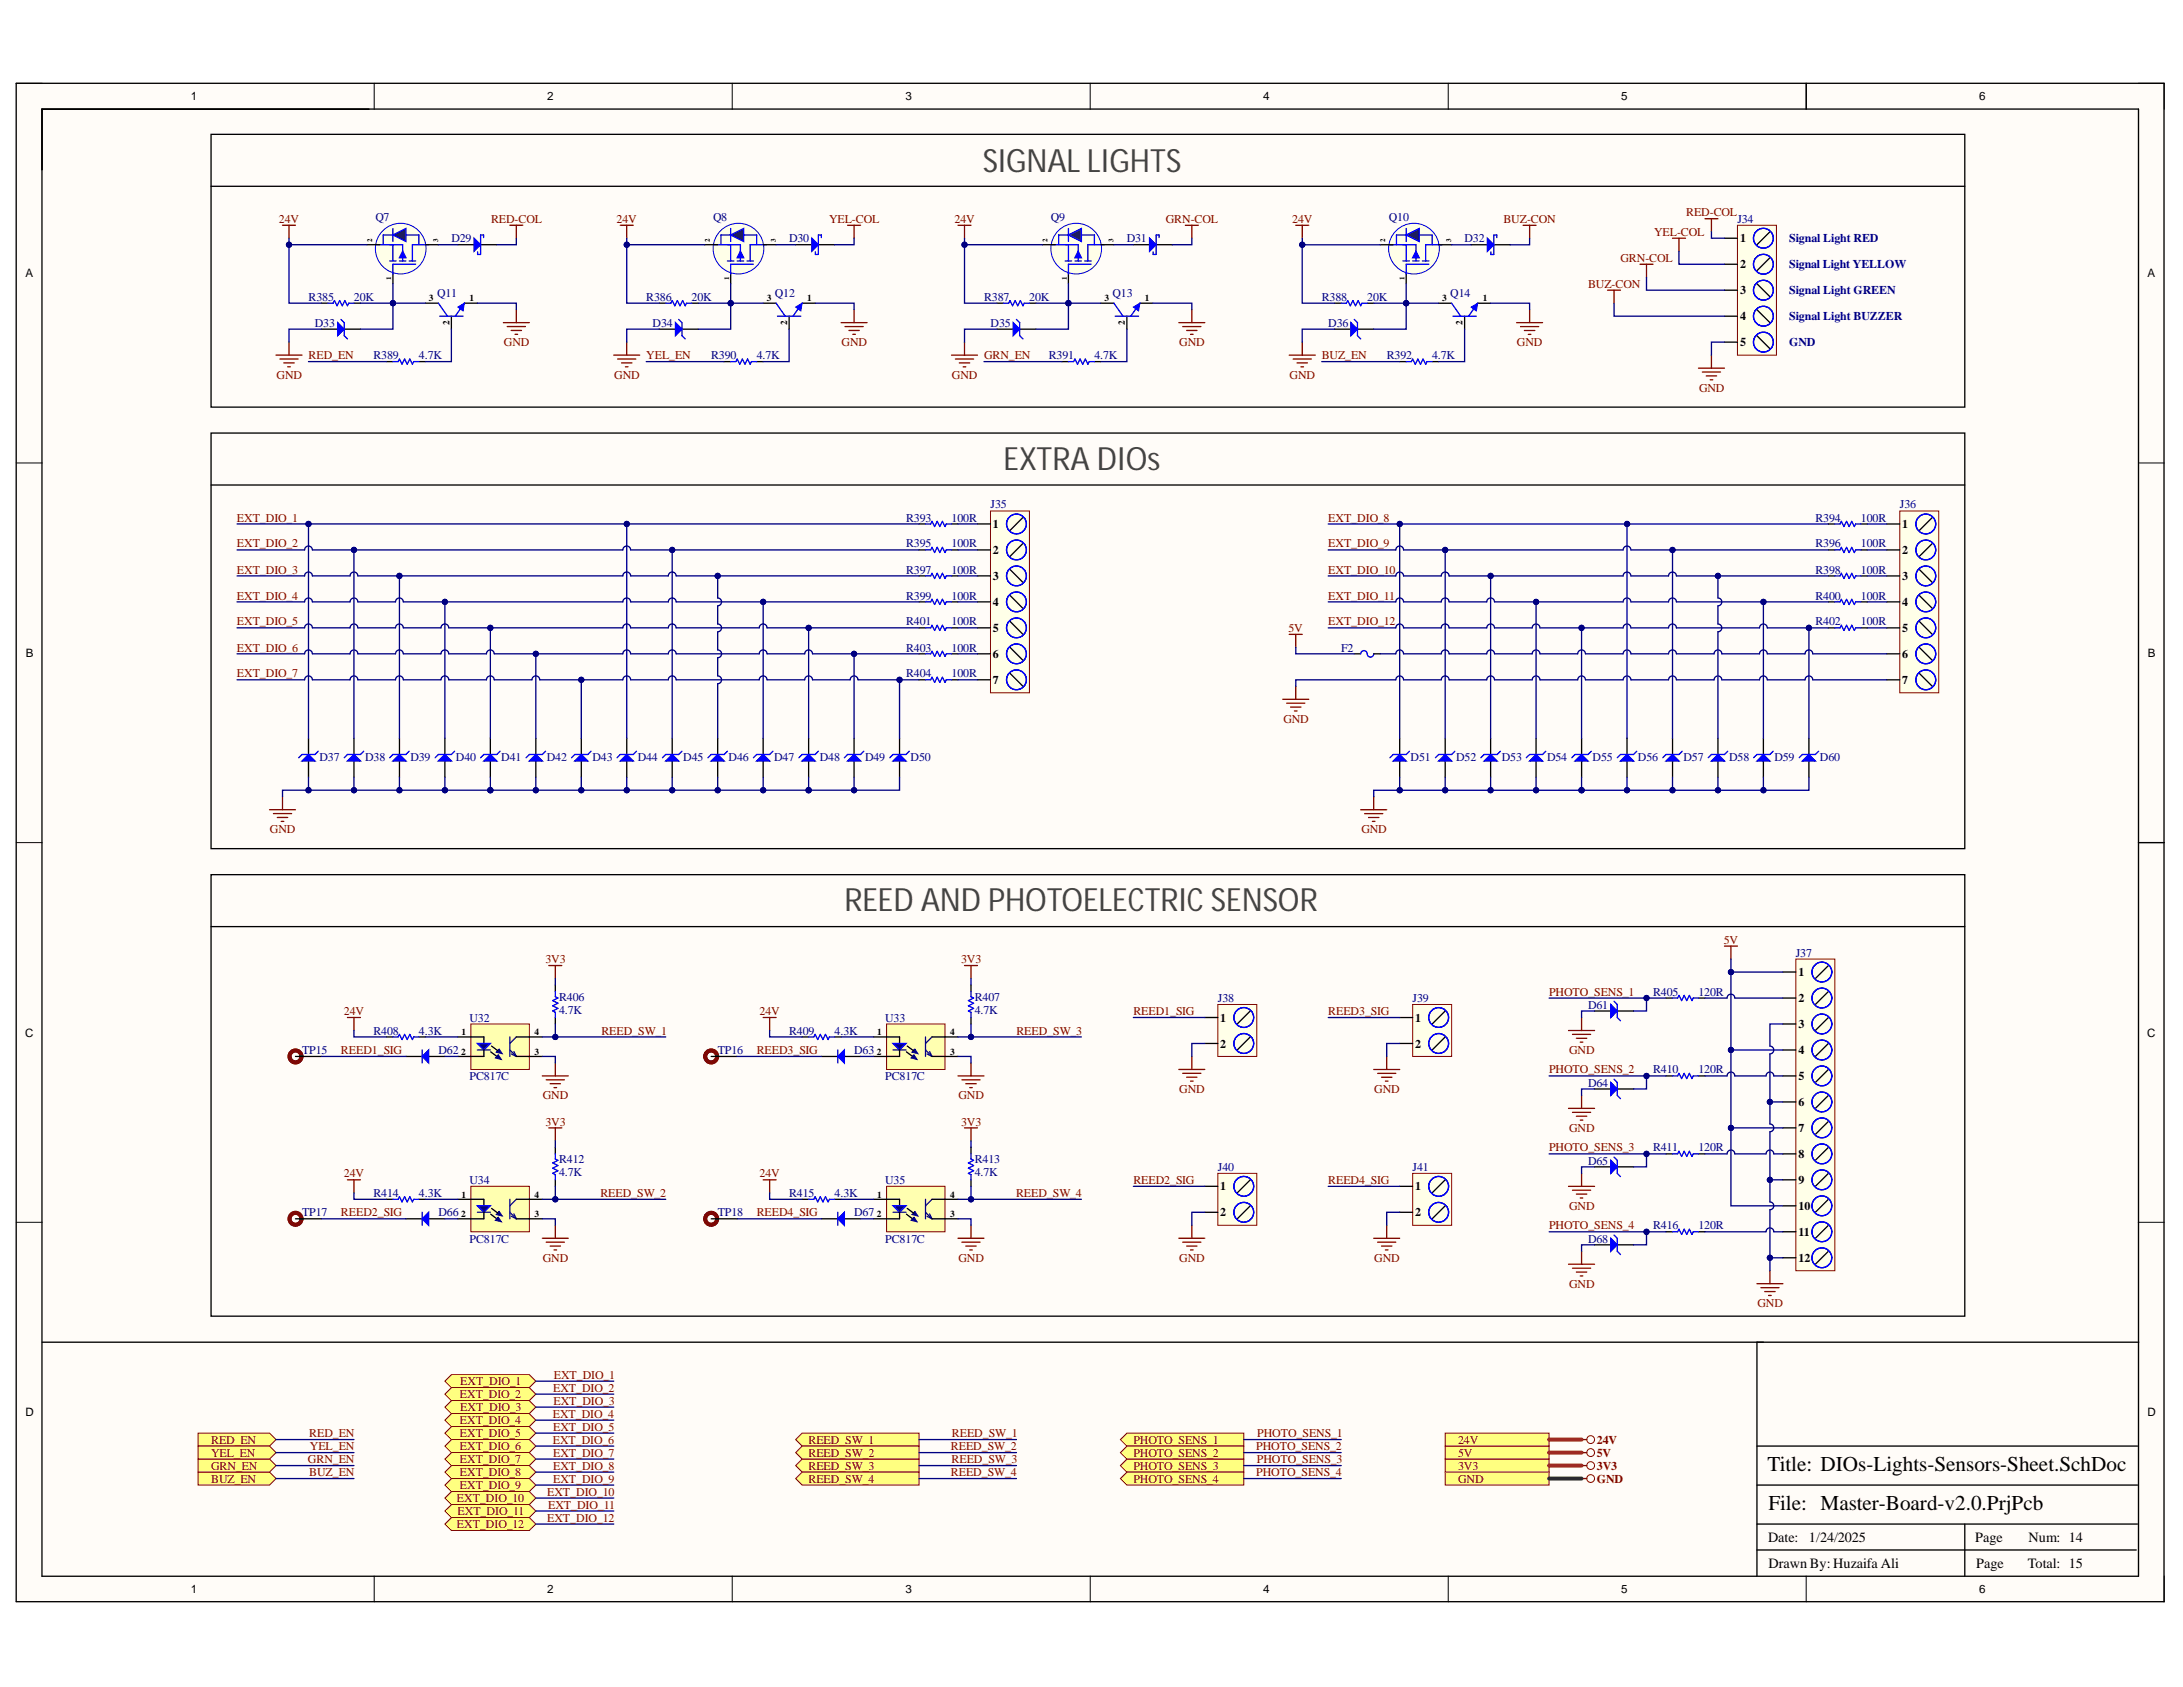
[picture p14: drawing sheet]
<svg xmlns="http://www.w3.org/2000/svg" width="279mm" height="216mm" viewBox="0 0 279 216" stroke-linecap="round" stroke-linejoin="round" font-family="sans-serif">
<defs><g id="words">
<g font-size="4.1" fill="#434343">
<text x="125.8" y="21.9">SIGNALLIGHTS</text>
<text x="128.4" y="60.2">EXTRA DIOs</text>
<text x="108.1" y="116.7">REEDANDPHOTOELECTRICSENSOR</text>
</g>
<g font-size="2.7">
<text x="226.2" y="188.3">Title: DIOs-Lights-Sensors-Sheet.SchDoc</text>
<text x="226.3" y="193.3">File: Master-Board-v2.0.PrjPcb</text>
</g>
<g font-size="1.8">
<text x="226.3" y="197.3">Date:</text>
<text x="231.5" y="197.3">1/24/2025</text>
<text x="252.8" y="197.3">Page</text>
<text x="259.6" y="197.3">Num: 14</text>
<text x="226.3" y="200.7">Drawn By: Huzaifa Ali</text>
<text x="252.9" y="200.7">Page</text>
<text x="259.5" y="200.7">Total: 15</text>
</g>
<g font-size="1.5">
<text x="24.4" y="12.9">1</text>
<text x="70" y="12.9">2</text>
<text x="115.9" y="12.9">3</text>
<text x="161.7" y="12.9">4</text>
<text x="207.5" y="12.9">5</text>
<text x="253.3" y="12.9">6</text>
<text x="3.3" y="35.5">A</text>
<text x="222.7" y="31">1</text>
<text x="222.7" y="34.3">2</text>
<text x="274.8" y="35.5">A</text>
<text x="222.7" y="37.7">3</text>
<text x="222.7" y="41">4</text>
<text x="222.7" y="44.3">5</text>
<text x="127.1" y="67.6">1</text>
<text x="127.1" y="70.9">2</text>
<text x="243.5" y="67.6">1</text>
<text x="243.5" y="70.9">2</text>
<text x="127.1" y="74.2">3</text>
<text x="127.1" y="77.5">4</text>
<text x="243.5" y="74.2">3</text>
<text x="243.5" y="77.5">4</text>
<text x="127.1" y="80.9">5</text>
<text x="243.5" y="80.9">5</text>
<text x="3.3" y="84.1">B</text>
<text x="127.1" y="84.2">6</text>
<text x="127.1" y="87.5">7</text>
<text x="243.5" y="84.2">6</text>
<text x="243.5" y="87.5">7</text>
<text x="274.9" y="84.1">B</text>
<text x="230.2" y="124.9">1</text>
<text x="156.2" y="130.7">1</text>
<text x="181.1" y="130.7">1</text>
<text x="230.2" y="128.2">2</text>
<text x="230.2" y="131.6">3</text>
<text x="3.2" y="132.7">C</text>
<text x="156.2" y="134.1">2</text>
<text x="181.1" y="134.1">2</text>
<text x="230.2" y="134.9">4</text>
<text x="274.8" y="132.7">C</text>
<text x="230.2" y="138.2">5</text>
<text x="230.2" y="141.6">6</text>
<text x="230.2" y="144.9">7</text>
<text x="230.2" y="148.2">8</text>
<text x="156.2" y="152.3">1</text>
<text x="156.2" y="155.7">2</text>
<text x="181.1" y="152.3">1</text>
<text x="181.1" y="155.7">2</text>
<text x="230.2" y="151.5">9</text>
<text x="230.2" y="154.8">10</text>
<text x="230.2" y="158.2">11</text>
<text x="230.2" y="161.5">12</text>
<text x="3.3" y="181.3">D</text>
<text x="274.8" y="181.3">D</text>
<text x="24.4" y="203.9">1</text>
<text x="70" y="203.9">2</text>
<text x="115.9" y="203.9">3</text>
<text x="161.7" y="203.9">4</text>
<text x="207.5" y="203.9">5</text>
<text x="253.3" y="203.9">6</text>
</g>
<g font-size="1.5" fill="#800000">
<text x="35.7" y="28.5">24V</text>
<text x="62.8" y="28.5">RED-COL</text>
<text x="78.9" y="28.5">24V</text>
<text x="106.1" y="28.5">YEL-COL</text>
<text x="122.2" y="28.5">24V</text>
<text x="149.2" y="28.5">GRN-COL</text>
<text x="165.4" y="28.5">24V</text>
<text x="192.4" y="28.5">BUZ-CON</text>
<text x="215.8" y="27.7">RED-COL</text>
<text x="207.4" y="33.5">GRN-COL</text>
<text x="211.7" y="30.2">YEL-COL</text>
<text x="203.2" y="36.8">BUZ-CON</text>
<text x="39.5" y="46">RED_EN</text>
<text x="64.5" y="44.3">GND</text>
<text x="82.7" y="46">YEL_EN</text>
<text x="107.7" y="44.3">GND</text>
<text x="125.9" y="46">GRN_EN</text>
<text x="150.9" y="44.3">GND</text>
<text x="169.2" y="46">BUZ_EN</text>
<text x="194.2" y="44.3">GND</text>
<text x="35.4" y="48.5">GND</text>
<text x="78.6" y="48.5">GND</text>
<text x="121.8" y="48.5">GND</text>
<text x="165.1" y="48.5">GND</text>
<text x="217.5" y="50.1">GND</text>
<text x="30.3" y="66.8">EXT_DIO_1</text>
<text x="30.3" y="70.1">EXT_DIO_2</text>
<text x="170" y="66.8">EXT_DIO_8</text>
<text x="170" y="70.1">EXT_DIO_9</text>
<text x="30.3" y="73.4">EXT_DIO_3</text>
<text x="30.3" y="76.7">EXT_DIO_4</text>
<text x="170" y="73.4">EXT_DIO_10</text>
<text x="170" y="76.7">EXT_DIO_11</text>
<text x="30.3" y="80">EXT_DIO_5</text>
<text x="30.3" y="83.4">EXT_DIO_6</text>
<text x="164.9" y="80.9">5V</text>
<text x="170" y="80">EXT_DIO_12</text>
<text x="30.3" y="86.7">EXT_DIO_7</text>
<text x="164.3" y="92.5">GND</text>
<text x="34.6" y="106.6">GND</text>
<text x="174.2" y="106.6">GND</text>
<text x="69.8" y="123.2">3V3</text>
<text x="123" y="123.2">3V3</text>
<text x="220.6" y="120.8">5V</text>
<text x="44" y="129.9">24V</text>
<text x="97.2" y="129.9">24V</text>
<text x="145.1" y="129.9">REED1_SIG</text>
<text x="170" y="129.9">REED3_SIG</text>
<text x="198.3" y="127.4">PHOTO_SENS_1</text>
<text x="43.6" y="134.9">REED1_SIG</text>
<text x="77" y="132.4">REED_SW_1</text>
<text x="96.8" y="134.9">REED3_SIG</text>
<text x="130.1" y="132.4">REED_SW_3</text>
<text x="198.3" y="137.4">PHOTO_SENS_2</text>
<text x="200.8" y="134.9">GND</text>
<text x="69.5" y="140.7">GND</text>
<text x="122.7" y="140.7">GND</text>
<text x="150.9" y="139.9">GND</text>
<text x="175.9" y="139.9">GND</text>
<text x="69.8" y="144">3V3</text>
<text x="123" y="144">3V3</text>
<text x="198.3" y="147.3">PHOTO_SENS_3</text>
<text x="200.8" y="144.9">GND</text>
<text x="43.6" y="155.7">REED2_SIG</text>
<text x="44" y="150.7">24V</text>
<text x="76.8" y="153.2">REED_SW_2</text>
<text x="96.8" y="155.7">REED4_SIG</text>
<text x="97.2" y="150.7">24V</text>
<text x="130" y="153.2">REED_SW_4</text>
<text x="145.1" y="151.5">REED2_SIG</text>
<text x="170" y="151.5">REED4_SIG</text>
<text x="200.8" y="154.8">GND</text>
<text x="69.5" y="161.5">GND</text>
<text x="122.7" y="161.5">GND</text>
<text x="150.9" y="161.5">GND</text>
<text x="175.9" y="161.5">GND</text>
<text x="198.3" y="157.3">PHOTO_SENS_4</text>
<text x="200.8" y="164.8">GND</text>
<text x="224.9" y="167.3">GND</text>
<text x="58.9" y="178.9">EXT_DIO_2</text>
<text x="58.9" y="177.3">EXT_DIO_1</text>
<text x="70.8" y="178.1">EXT_DIO_2</text>
<text x="70.8" y="179.8">EXT_DIO_3</text>
<text x="70.9" y="176.4">EXT_DIO_1</text>
<text x="27" y="184.8">RED_EN</text>
<text x="39.6" y="183.9">RED_EN</text>
<text x="39.7" y="185.6">YEL_EN</text>
<text x="58.9" y="182.3">EXT_DIO_4</text>
<text x="58.9" y="183.9">EXT_DIO_5</text>
<text x="58.9" y="185.6">EXT_DIO_6</text>
<text x="58.9" y="180.6">EXT_DIO_3</text>
<text x="70.8" y="181.4">EXT_DIO_4</text>
<text x="70.8" y="184.8">EXT_DIO_6</text>
<text x="70.8" y="183.1">EXT_DIO_5</text>
<text x="103.5" y="184.8">REED_SW_1</text>
<text x="121.7" y="185.6">REED_SW_2</text>
<text x="121.8" y="183.9">REED_SW_1</text>
<text x="145.1" y="184.8">PHOTO_SENS_1</text>
<text x="160.8" y="185.6">PHOTO_SENS_2</text>
<text x="160.9" y="183.9">PHOTO_SENS_1</text>
<text x="186.6" y="184.8">24V</text>
<text x="204.4" y="184.8">24V</text>
<text x="27" y="189.8">BUZ_EN</text>
<text x="27" y="188.1">GRN_EN</text>
<text x="27" y="186.4">YEL_EN</text>
<text x="39.4" y="187.3">GRN_EN</text>
<text x="39.6" y="188.9">BUZ_EN</text>
<text x="58.9" y="187.3">EXT_DIO_7</text>
<text x="58.9" y="188.9">EXT_DIO_8</text>
<text x="58.9" y="190.6">EXT_DIO_9</text>
<text x="70" y="191.4">EXT_DIO_10</text>
<text x="70.8" y="186.4">EXT_DIO_7</text>
<text x="70.8" y="188.1">EXT_DIO_8</text>
<text x="70.8" y="189.8">EXT_DIO_9</text>
<text x="103.5" y="188.1">REED_SW_3</text>
<text x="103.5" y="189.8">REED_SW_4</text>
<text x="103.5" y="186.4">REED_SW_2</text>
<text x="121.7" y="188.9">REED_SW_4</text>
<text x="121.8" y="187.3">REED_SW_3</text>
<text x="145.1" y="188.1">PHOTO_SENS_3</text>
<text x="145.1" y="189.8">PHOTO_SENS_4</text>
<text x="145.1" y="186.4">PHOTO_SENS_2</text>
<text x="160.8" y="188.9">PHOTO_SENS_4</text>
<text x="160.9" y="187.3">PHOTO_SENS_3</text>
<text x="186.6" y="189.8">GND</text>
<text x="186.6" y="188.1">3V3</text>
<text x="186.6" y="186.4">5V</text>
<text x="204.4" y="189.8">GND</text>
<text x="204.4" y="188.1">3V3</text>
<text x="204.4" y="186.4">5V</text>
<text x="58.5" y="192.2">EXT_DIO_10</text>
<text x="58.5" y="195.5">EXT_DIO_12</text>
<text x="58.6" y="193.9">EXT_DIO_11</text>
<text x="70" y="194.7">EXT_DIO_12</text>
<text x="70.2" y="193.1">EXT_DIO_11</text>
</g>
<g font-size="1.5" fill="#000080">
<text x="48" y="28.3">Q7</text>
<text x="91.3" y="28.3">Q8</text>
<text x="134.5" y="28.3">Q9</text>
<text x="177.7" y="28.3">Q10</text>
<text x="222.4" y="28.5">J34</text>
<text x="57.8" y="31">D29</text>
<text x="101" y="31">D30</text>
<text x="144.2" y="31">D31</text>
<text x="187.4" y="31">D32</text>
<text x="229" y="31">Signal Light RED</text>
<text x="229" y="34.3">Signal Light YELLOW</text>
<text x="39.5" y="38.5">R385</text>
<text x="40.3" y="41.8">D33</text>
<text x="45.3" y="38.5">20K</text>
<text x="56" y="38">Q11</text>
<text x="82.7" y="38.5">R386</text>
<text x="83.5" y="41.8">D34</text>
<text x="88.5" y="38.5">20K</text>
<text x="99.2" y="38">Q12</text>
<text x="125.9" y="38.5">R387</text>
<text x="126.8" y="41.8">D35</text>
<text x="131.7" y="38.5">20K</text>
<text x="142.4" y="38">Q13</text>
<text x="169.2" y="38.5">R388</text>
<text x="170" y="41.8">D36</text>
<text x="175" y="38.5">20K</text>
<text x="185.6" y="38">Q14</text>
<text x="229" y="37.7">Signal Light GREEN</text>
<text x="229" y="41">Signal Light BUZZER</text>
<text x="47.8" y="46">R389</text>
<text x="53.6" y="46">4.7K</text>
<text x="91" y="46">R390</text>
<text x="96.8" y="46">4.7K</text>
<text x="134.2" y="46">R391</text>
<text x="140.1" y="46">4.7K</text>
<text x="177.5" y="46">R392</text>
<text x="183.3" y="46">4.7K</text>
<text x="229" y="44.3">GND</text>
<text x="126.8" y="65.1">J35</text>
<text x="243.2" y="65.1">J36</text>
<text x="116" y="66.8">R393</text>
<text x="116" y="70.1">R395</text>
<text x="121.8" y="66.8">100R</text>
<text x="121.8" y="70.1">100R</text>
<text x="232.3" y="66.8">R394</text>
<text x="232.3" y="70.1">R396</text>
<text x="238.2" y="66.8">100R</text>
<text x="238.2" y="70.1">100R</text>
<text x="116" y="73.4">R397</text>
<text x="116" y="76.7">R399</text>
<text x="121.8" y="73.4">100R</text>
<text x="121.8" y="76.7">100R</text>
<text x="232.3" y="73.4">R398</text>
<text x="232.3" y="76.7">R400</text>
<text x="238.2" y="73.4">100R</text>
<text x="238.2" y="76.7">100R</text>
<text x="116" y="80">R401</text>
<text x="116" y="83.4">R403</text>
<text x="121.8" y="80">100R</text>
<text x="121.8" y="83.4">100R</text>
<text x="171.7" y="83.4">F2</text>
<text x="232.3" y="80">R402</text>
<text x="238.2" y="80">100R</text>
<text x="116" y="86.7">R404</text>
<text x="121.8" y="86.7">100R</text>
<text x="40.9" y="97.3">D37</text>
<text x="46.7" y="97.3">D38</text>
<text x="52.5" y="97.3">D39</text>
<text x="58.4" y="97.3">D40</text>
<text x="64.2" y="97.3">D41</text>
<text x="70" y="97.3">D42</text>
<text x="75.8" y="97.3">D43</text>
<text x="81.6" y="97.3">D44</text>
<text x="87.5" y="97.3">D45</text>
<text x="93.3" y="97.3">D46</text>
<text x="99.1" y="97.3">D47</text>
<text x="104.9" y="97.3">D48</text>
<text x="110.7" y="97.3">D49</text>
<text x="116.6" y="97.3">D50</text>
<text x="180.5" y="97.3">D51</text>
<text x="186.4" y="97.3">D52</text>
<text x="192.2" y="97.3">D53</text>
<text x="198" y="97.3">D54</text>
<text x="203.8" y="97.3">D55</text>
<text x="209.6" y="97.3">D56</text>
<text x="215.5" y="97.3">D57</text>
<text x="221.3" y="97.3">D58</text>
<text x="227.1" y="97.3">D59</text>
<text x="232.9" y="97.3">D60</text>
<text x="229.8" y="122.4">J37</text>
<text x="60.1" y="130.7">U32</text>
<text x="71.6" y="128.1">R406</text>
<text x="71.6" y="129.8">4.7K</text>
<text x="113.3" y="130.7">U33</text>
<text x="124.8" y="128.1">R407</text>
<text x="124.8" y="129.8">4.7K</text>
<text x="155.9" y="128.2">J38</text>
<text x="180.8" y="128.2">J39</text>
<text x="203.2" y="129.1">D61</text>
<text x="211.6" y="127.4">R405</text>
<text x="217.4" y="127.4">120R</text>
<text x="38.7" y="134.9">TP15</text>
<text x="47.8" y="132.4">R408</text>
<text x="53.6" y="132.4">4.3K</text>
<text x="56.1" y="134.9">D62</text>
<text x="91.9" y="134.9">TP16</text>
<text x="101" y="132.4">R409</text>
<text x="106.8" y="132.4">4.3K</text>
<text x="109.3" y="134.9">D63</text>
<text x="211.6" y="137.4">R410</text>
<text x="217.4" y="137.4">120R</text>
<text x="60.1" y="138.2">PC817C</text>
<text x="113.3" y="138.2">PC817C</text>
<text x="203.2" y="139.1">D64</text>
<text x="71.6" y="148.9">R412</text>
<text x="124.8" y="148.9">R413</text>
<text x="155.9" y="149.8">J40</text>
<text x="180.8" y="149.8">J41</text>
<text x="203.2" y="149">D65</text>
<text x="211.6" y="147.3">R411</text>
<text x="217.4" y="147.3">120R</text>
<text x="38.7" y="155.7">TP17</text>
<text x="47.8" y="153.2">R414</text>
<text x="53.6" y="153.2">4.3K</text>
<text x="56.1" y="155.7">D66</text>
<text x="60.1" y="151.5">U34</text>
<text x="71.6" y="150.5">4.7K</text>
<text x="91.9" y="155.7">TP18</text>
<text x="101" y="153.2">R415</text>
<text x="106.8" y="153.2">4.3K</text>
<text x="109.3" y="155.7">D67</text>
<text x="113.3" y="151.5">U35</text>
<text x="124.8" y="150.5">4.7K</text>
<text x="60.1" y="159">PC817C</text>
<text x="113.3" y="159">PC817C</text>
<text x="203.2" y="159">D68</text>
<text x="211.6" y="157.3">R416</text>
<text x="217.4" y="157.3">120R</text>
</g>
<g font-size="1.2">
<text x="54.9" y="38.6">3</text>
<text x="57.5" y="41.7" transform="rotate(-90 57.5 41.7)">2</text>
<text x="60.1" y="38.6">1</text>
<text x="98.2" y="38.6">3</text>
<text x="100.7" y="41.7" transform="rotate(-90 100.7 41.7)">2</text>
<text x="103.3" y="38.6">1</text>
<text x="141.4" y="38.6">3</text>
<text x="144" y="41.7" transform="rotate(-90 144 41.7)">2</text>
<text x="146.5" y="38.6">1</text>
<text x="184.6" y="38.6">3</text>
<text x="187.2" y="41.7" transform="rotate(-90 187.2 41.7)">2</text>
<text x="189.8" y="38.6">1</text>
<text x="59" y="135">2</text>
<text x="59.1" y="132.5">1</text>
<text x="68.4" y="135">3</text>
<text x="68.4" y="132.5">4</text>
<text x="112.2" y="135">2</text>
<text x="112.3" y="132.5">1</text>
<text x="121.6" y="135">3</text>
<text x="121.6" y="132.5">4</text>
<text x="59" y="155.7">2</text>
<text x="59.1" y="153.3">1</text>
<text x="68.4" y="155.7">3</text>
<text x="68.4" y="153.3">4</text>
<text x="112.2" y="155.7">2</text>
<text x="112.3" y="153.3">1</text>
<text x="121.6" y="155.7">3</text>
<text x="121.6" y="153.3">4</text>
</g>
<g font-size=".9">
<text x="47.6" y="31" transform="rotate(-90 47.6 31)">2</text>
<text x="50.1" y="35.9" transform="rotate(-90 50.1 35.9)">1</text>
<text x="56.1" y="31" transform="rotate(-90 56.1 31)">3</text>
<text x="90.8" y="31" transform="rotate(-90 90.8 31)">2</text>
<text x="93.3" y="35.9" transform="rotate(-90 93.3 35.9)">1</text>
<text x="99.3" y="31" transform="rotate(-90 99.3 31)">3</text>
<text x="134.1" y="31" transform="rotate(-90 134.1 31)">2</text>
<text x="136.6" y="35.9" transform="rotate(-90 136.6 35.9)">1</text>
<text x="142.5" y="31" transform="rotate(-90 142.5 31)">3</text>
<text x="177.3" y="31" transform="rotate(-90 177.3 31)">2</text>
<text x="179.8" y="35.9" transform="rotate(-90 179.8 35.9)">1</text>
<text x="185.7" y="31" transform="rotate(-90 185.7 31)">3</text>
</g>
</g></defs>
<g fill="#fffcf8">
<path d="M2.1 10.7h274.9v194.3h-274.9z" fill-rule="evenodd"/>
<path d="M5.4 14h268.3v187.7h-268.3z" fill-rule="evenodd"/>
</g>
<g fill="none" stroke="#000" stroke-width=".13">
<path d="M2.1 10.7h3.3M47.9 10.7v3.3M93.7 10.7v3.3M139.5 10.7v3.3M185.4 10.7v3.3M231.2 10.7v3.3M273.7 10.7h3.3v3.3M2.1 59.2h3.3M273.7 59.2h3.3M2.1 107.8h3.3M273.7 107.8h3.3M2.1 156.4h3.3"/>
<path d="M273.7 156.4h3.3M47.9 201.7v3.3M93.7 201.7v3.3M139.5 201.7v3.3M185.4 201.7v3.3M231.2 201.7v3.3M277 201.7v3.3"/>
</g>
<path d="M2.1 10.7h274.9v194.3h-274.9zM5.4 14h268.3v187.7h-268.3zM5.4 14h41.8M231.2 10.7v3.3M50.3 34.6v1.7M273.7 107.8h3.3M273.7 171.8h-48.8v29.9M224.9 198.4h48.5M224.9 195h48.7M224.9 190.1h48.7M224.9 185.1h48.7M251.5 195v6.7" fill="none" stroke="#000" stroke-width=".17"/>
<circle cx="51.3" cy="31.8" r="3.2" fill="#ffffe8"/>
<circle cx="51.3" cy="31.8" r="3.2" fill="none" stroke="#00f" stroke-width=".13"/>
<path d="M48.2 31.3h3.3v2.1M49.9 33.4h.8M50.3 31.3v2.1M51.1 33.4h.9M52.4 33.4h.8M53.2 33.8h-2.9v1.3M54.9 31.3h-2.1v2.1" fill="none" stroke="#00f" stroke-width=".17"/>
<path d="M51.5 32.2l.5 .8h-.9z" fill="#00f"/>
<path d="M49 31.3v-1.2h4.6v1.2M50.3 29.2v1.7M51.5 32.2l.5 .8h-.9z" fill="none" stroke="#00f" stroke-width=".17"/>
<path d="M47 31.3h1.6M54.4 31.3h1.7" fill="none" stroke="#000" stroke-width=".17"/>
<path d="M50.3 30.1l1.7-.9v1.7z" fill="#073763"/>
<path d="M42 38.8h.6l.2-.3 .3 .6 .4-.6 .3 .6 .3-.6 .4 .6 .1-.3h.7M50.3 30.1l1.7-.9v1.7z" fill="none" stroke="#00f" stroke-width=".17"/>
<path d="M36.2 28.8h1.6M37 28.8v1.7" fill="none" stroke="#800000" stroke-width=".17"/>
<path d="M41.1 38.8h.9M45.3 38.8h.8M41.1 42.1h2.1M44.1 42.1h2" fill="none" stroke="#000" stroke-width=".17"/>
<path d="M43.2 41.3l.9 .8-.9 .9z" fill="#00f"/>
<path d="M56.1 38.8l1.2 1.7M59.4 38.8l-1.1 1.7M43.2 41.3l.9 .8-.9 .9zM43.6 40.9l.5 .4v1.7l.4 .4M56.3 40.5h3" fill="none" stroke="#00f" stroke-width=".17"/>
<path d="M54.4 38.8h1.7M59.4 38.8h1.7M57.8 40.5v1.6" fill="none" stroke="#000" stroke-width=".17"/>
<path d="M58.6 39.3l.8-.5-.1 1z" fill="#00f"/>
<path d="M58.6 39.3l.8-.5-.1 1z" fill="none" stroke="#00f" stroke-width=".13"/>
<path d="M65.3 28.8h1.6M66.1 28.8v1.7M66.1 39.6v1.7M35.3 45.4h3.4M35.8 45.9h2.4M36.3 46.4h1.4M36.8 46.9h.4M37 43.8v1.6M64.4 41.3h3.3M64.9 41.8h2.3M65.4 42.3h1.3M65.9 42.8h.4" fill="none" stroke="#800000" stroke-width=".17"/>
<path d="M93.5 34.6v1.7M49.5 46.3h.8M53.6 46.3h.8" fill="none" stroke="#000" stroke-width=".17"/>
<path d="M50.3 46.3h.7l.1-.4 .4 .7 .3-.7 .3 .7 .4-.7 .3 .7 .2-.3h.6" fill="none" stroke="#00f" stroke-width=".17"/>
<circle cx="94.5" cy="31.8" r="3.2" fill="#ffffe8"/>
<circle cx="94.5" cy="31.8" r="3.2" fill="none" stroke="#00f" stroke-width=".13"/>
<path d="M91.4 31.3h3.4v2.1M93.1 33.4h.8M93.5 31.3v2.1M94.4 33.4h.8M95.6 33.4h.8M96.4 33.8h-2.9v1.3M98.1 31.3h-2.1v2.1" fill="none" stroke="#00f" stroke-width=".17"/>
<path d="M94.8 32.2l.4 .8h-.8z" fill="#00f"/>
<path d="M92.3 31.3v-1.2h4.5v1.2M93.5 29.2v1.7M94.8 32.2l.4 .8h-.8z" fill="none" stroke="#00f" stroke-width=".17"/>
<path d="M90.2 31.3h1.7M97.7 31.3h1.6" fill="none" stroke="#000" stroke-width=".17"/>
<path d="M93.5 30.1l1.7-.9v1.7z" fill="#073763"/>
<path d="M85.2 38.8h.7l.1-.3 .4 .6 .3-.6 .3 .6 .4-.6 .3 .6 .2-.3h.6M93.5 30.1l1.7-.9v1.7z" fill="none" stroke="#00f" stroke-width=".17"/>
<path d="M79.4 28.8h1.6M80.2 28.8v1.7" fill="none" stroke="#800000" stroke-width=".17"/>
<path d="M84.4 38.8h.8M88.5 38.8h.9M84.4 42.1h2.1M87.3 42.1h2.1" fill="none" stroke="#000" stroke-width=".17"/>
<path d="M86.5 41.3l.8 .8-.8 .9z" fill="#00f"/>
<path d="M99.3 38.8l1.2 1.7M102.7 38.8l-1.2 1.7M86.5 41.3l.8 .8-.8 .9zM86.9 40.9l.4 .4v1.7l.4 .4M99.5 40.5h3" fill="none" stroke="#00f" stroke-width=".17"/>
<path d="M97.7 38.8h1.6M102.7 38.8h1.6M101 40.5v1.6" fill="none" stroke="#000" stroke-width=".17"/>
<path d="M101.8 39.3l.9-.5-.2 1z" fill="#00f"/>
<path d="M101.8 39.3l.9-.5-.2 1z" fill="none" stroke="#00f" stroke-width=".13"/>
<path d="M108.5 28.8h1.6M109.3 28.8v1.7M109.3 39.6v1.7M78.6 45.4h3.3M79.1 45.9h2.3M79.6 46.4h1.3M80.1 46.9h.3M80.2 43.8v1.6M107.7 41.3h3.3M108.1 41.8h2.4M108.6 42.3h1.4M109.1 42.8h.4" fill="none" stroke="#800000" stroke-width=".17"/>
<path d="M136.7 34.6v1.7M92.7 46.3h.8M96.8 46.3h.9" fill="none" stroke="#000" stroke-width=".17"/>
<path d="M93.5 46.3h.7l.2-.4 .3 .7 .3-.7 .3 .7 .4-.7 .3 .7 .2-.3h.6" fill="none" stroke="#00f" stroke-width=".17"/>
<circle cx="137.7" cy="31.8" r="3.2" fill="#ffffe8"/>
<circle cx="137.7" cy="31.8" r="3.2" fill="none" stroke="#00f" stroke-width=".13"/>
<path d="M134.7 31.3h3.3v2.1M136.3 33.4h.9M136.7 31.3v2.1M137.6 33.4h.8M138.8 33.4h.9M139.7 33.8h-3v1.3M141.3 31.3h-2.1v2.1" fill="none" stroke="#00f" stroke-width=".17"/>
<path d="M138 32.2l.4 .8h-.8z" fill="#00f"/>
<path d="M135.5 31.3v-1.2h4.6v1.2M136.7 29.2v1.7M138 32.2l.4 .8h-.8z" fill="none" stroke="#00f" stroke-width=".17"/>
<path d="M133.4 31.3h1.7M140.9 31.3h1.7" fill="none" stroke="#000" stroke-width=".17"/>
<path d="M136.7 30.1l1.7-.9v1.7z" fill="#073763"/>
<path d="M128.4 38.8h.7l.2-.3 .3 .6 .3-.6 .4 .6 .3-.6 .3 .6 .2-.3h.7M136.7 30.1l1.7-.9v1.7z" fill="none" stroke="#00f" stroke-width=".17"/>
<path d="M122.6 28.8h1.7M123.4 28.8v1.7" fill="none" stroke="#800000" stroke-width=".17"/>
<path d="M127.6 38.8h.8M131.8 38.8h.8M127.6 42.1h2.1M130.5 42.1h2.1" fill="none" stroke="#000" stroke-width=".17"/>
<path d="M129.7 41.3l.8 .8-.8 .9z" fill="#00f"/>
<path d="M142.6 38.8l1.1 1.7M145.9 38.8l-1.2 1.7M129.7 41.3l.8 .8-.8 .9zM130.1 40.9l.4 .4v1.7l.4 .4M142.7 40.5h3" fill="none" stroke="#00f" stroke-width=".17"/>
<path d="M140.9 38.8h1.7M145.9 38.8h1.7M144.2 40.5v1.6" fill="none" stroke="#000" stroke-width=".17"/>
<path d="M145.1 39.3l.8-.5-.2 1z" fill="#00f"/>
<path d="M145.1 39.3l.8-.5-.2 1z" fill="none" stroke="#00f" stroke-width=".13"/>
<path d="M151.7 28.8h1.7M152.5 28.8v1.7M152.5 39.6v1.7M121.8 45.5h3.3M122.3 45.9h2.3M122.8 46.4h1.3M123.3 46.9h.3M123.4 43.8v1.7M150.9 41.3h3.3M151.4 41.8h2.3M151.9 42.3h1.3M152.4 42.8h.3" fill="none" stroke="#800000" stroke-width=".17"/>
<path d="M180 34.6v1.7M135.9 46.3h.8M140.1 46.3h.8" fill="none" stroke="#000" stroke-width=".17"/>
<path d="M136.7 46.3h.7l.2-.4 .3 .7 .3-.7 .4 .7 .3-.7 .3 .7 .2-.3h.7" fill="none" stroke="#00f" stroke-width=".17"/>
<circle cx="181" cy="31.8" r="3.2" fill="#ffffe8"/>
<circle cx="181" cy="31.8" r="3.2" fill="none" stroke="#00f" stroke-width=".13"/>
<path d="M177.9 31.3h3.3v2.1M179.6 33.4h.8M180 31.3v2.1M180.8 33.4h.8M182.1 33.4h.8M182.9 33.8h-2.9v1.3M184.5 31.3h-2v2.1" fill="none" stroke="#00f" stroke-width=".17"/>
<path d="M181.2 32.2l.4 .8h-.8z" fill="#00f"/>
<path d="M178.7 31.3v-1.2h4.6v1.2M180 29.2v1.7M181.2 32.2l.4 .8h-.8z" fill="none" stroke="#00f" stroke-width=".17"/>
<path d="M176.6 31.3h1.7M184.1 31.3h1.7" fill="none" stroke="#000" stroke-width=".17"/>
<path d="M180 30.1l1.6-.9v1.7z" fill="#073763"/>
<path d="M171.7 38.8h.6l.2-.3 .3 .6 .4-.6 .3 .6 .3-.6 .4 .6 .1-.3h.7M180 30.1l1.6-.9v1.7z" fill="none" stroke="#00f" stroke-width=".17"/>
<path d="M165.8 28.8h1.7M166.7 28.8v1.7" fill="none" stroke="#800000" stroke-width=".17"/>
<path d="M170.8 38.8h.9M175 38.8h.8M170.8 42.1h2.1M173.7 42.1h2.1" fill="none" stroke="#000" stroke-width=".17"/>
<path d="M172.9 41.3l.8 .8-.8 .9z" fill="#00f"/>
<path d="M185.8 38.8l1.2 1.7M189.1 38.8l-1.1 1.7M172.9 41.3l.8 .8-.8 .9zM173.3 40.9l.4 .4v1.7l.5 .4M186 40.5h3" fill="none" stroke="#00f" stroke-width=".17"/>
<path d="M184.1 38.8h1.7M189.1 38.8h1.7M187.5 40.5v1.6" fill="none" stroke="#000" stroke-width=".17"/>
<path d="M188.3 39.3l.8-.5-.1 1z" fill="#00f"/>
<path d="M188.3 39.3l.8-.5-.1 1z" fill="none" stroke="#00f" stroke-width=".13"/>
<path d="M194.9 28.8h1.7M195.8 28.8v1.7M195.8 39.6v1.7M165 45.5h3.3M165.5 45.9h2.3M166 46.4h1.3M166.5 46.9h.3M166.7 43.8v1.7M194.1 41.3h3.3M194.6 41.8h2.3M195.1 42.3h1.3M195.6 42.8h.3" fill="none" stroke="#800000" stroke-width=".17"/>
<path d="M27 17.2h224.5v34.9h-224.5zM27 23.8h224.5M101.8 31.3h2.1M104.7 31.3h2.1M179.1 46.3h.9M183.3 46.3h.8" fill="none" stroke="#000" stroke-width=".17"/>
<path d="M180 46.3h.6l.2-.3 .3 .6 .4-.6 .3 .6 .3-.6 .4 .6 .1-.3h.7" fill="none" stroke="#00f" stroke-width=".17"/>
<path d="M103.9 30.5l.8 .8-.8 .9z" fill="#00f"/>
<path d="M103.9 30.5l.8 .8-.8 .9zM104.7 30.1v2.5h-.3v-.4M104.8 30.1h.3v.3" fill="none" stroke="#00f" stroke-width=".17"/>
<path d="M58.6 31.3h2.1M61.5 31.3h2.1" fill="none" stroke="#000" stroke-width=".17"/>
<path d="M60.7 30.5l.8 .8-.8 .9z" fill="#00f"/>
<path d="M60.7 30.5l.8 .8-.8 .9zM61.5 30.1v2.5h-.4v-.4M61.5 30.1h.4v.3" fill="none" stroke="#00f" stroke-width=".17"/>
<path d="M145.1 31.3h2M148 31.3h2" fill="none" stroke="#000" stroke-width=".17"/>
<path d="M147.1 30.5l.9 .8-.9 .9z" fill="#00f"/>
<path d="M147.1 30.5l.9 .8-.9 .9zM148 30.1v2.5h-.4v-.4M148 30.1h.4v.3" fill="none" stroke="#00f" stroke-width=".17"/>
<path d="M188.3 31.3h2.1M191.2 31.3h2.1" fill="none" stroke="#000" stroke-width=".17"/>
<path d="M190.4 30.5l.8 .8-.8 .9z" fill="#00f"/>
<path d="M190.4 30.5l.8 .8-.8 .9zM191.2 30.1v2.5h-.4v-.4M191.2 30.1h.4v.3" fill="none" stroke="#00f" stroke-width=".17"/>
<path d="M222.4 28.8h5v16.7h-5z" fill-rule="evenodd" fill="#ffffe8"/>
<path d="M222.4 28.8h5v16.7h-5z" fill="none" stroke="#800000" stroke-width=".13"/>
<g fill="none" stroke="#000" stroke-width=".17">
<path d="M220.7 30.5h1.7M220.7 33.8h1.7M220.7 37.1h1.7M224.9 39.6l1.6 1.7M224.9 36.3l1.6 1.7M226.5 29.7l-1.6 1.6M226.5 33l-1.6 1.6M27 55.4h224.5v53.2h-224.5zM220.7 40.5h1.7M220.7 43.8h1.7M224.9 43l1.6 1.6M27 62.1h224.5"/>
<path d="M27 111.9h224.5v56.5h-224.5zM27 118.6h224.5M204.1 129.4h2.1M207 129.4h2.1M213.2 127.7h.9M213.2 137.7h.9M217.4 127.7h.8M217.4 137.7h.8M213.2 147.7h.9M213.2 157.6h.9M217.4 147.7h.8M217.4 157.6h.8"/>
</g>
<g fill="none" stroke="#00f" stroke-width=".17">
<path d="M214.1 127.7h.6l.2-.3 .3 .7 .4-.7 .3 .7 .3-.7 .3 .7 .2-.4h.7M214.1 137.7h.6l.2-.3 .3 .6 .4-.6 .3 .6 .3-.6 .3 .6 .2-.3h.7M214.1 147.7h.6l.2-.4 .3 .7 .4-.7 .3 .7 .3-.7 .3 .7 .2-.3h.7M214.1 157.6h.6l.2-.3 .3 .7 .4-.7 .3 .7 .3-.7 .3 .7 .2-.4h.7"/>
<circle cx="225.7" cy="30.5" r="1.27"/>
<circle cx="225.7" cy="37.1" r="1.27"/>
<circle cx="225.7" cy="33.8" r="1.27"/>
<circle cx="225.7" cy="43.8" r="1.27"/>
<circle cx="225.7" cy="40.5" r="1.27"/>
</g>
<g fill="none" stroke="#800000" stroke-width=".17">
<path d="M205.7 37.1h1.7M206.6 37.1v1.7M209.9 33.8h1.7M210.7 33.8v1.7M214.1 30.5h1.6M214.9 30.5v1.7M218.2 28h1.7M219 28v1.7M217.4 47.1h3.3M217.9 47.6h2.3M218.4 48.1h1.3M218.9 48.6h.3"/>
<path d="M219 45.5v1.6M220.7 121.1h1.7M221.5 121.1v1.6M224.9 164.3h3.3M225.4 164.8h2.3M225.9 165.3h1.3M226.4 165.8h.3M226.5 162.6v1.7"/>
</g>
<path d="M206.2 128.6l.8 .8-.8 .8z" fill="#00f"/>
<path d="M206.2 128.6l.8 .8-.8 .8zM206.6 128.1l.4 .5v1.6l.4 .4" fill="none" stroke="#00f" stroke-width=".17"/>
<path d="M200.8 131.9h3.3M201.3 132.4h2.3M201.8 132.9h1.3M202.3 133.4h.3M202.4 130.2v1.7" fill="none" stroke="#800000" stroke-width=".17"/>
<path d="M204.1 139.4h2.1M207 139.4h2.1" fill="none" stroke="#000" stroke-width=".17"/>
<path d="M206.2 138.5l.8 .9-.8 .8z" fill="#00f"/>
<path d="M206.2 138.5l.8 .9-.8 .8zM206.6 138.1l.4 .4v1.7l.4 .4" fill="none" stroke="#00f" stroke-width=".17"/>
<path d="M200.8 141.8h3.3M201.3 142.4h2.3M201.8 142.9h1.3M202.3 143.4h.3M202.4 140.2v1.6" fill="none" stroke="#800000" stroke-width=".17"/>
<path d="M204.1 149.3h2.1M207 149.3h2.1" fill="none" stroke="#000" stroke-width=".17"/>
<path d="M206.2 148.5l.8 .8-.8 .9z" fill="#00f"/>
<path d="M206.2 148.5l.8 .8-.8 .9zM206.6 148.1l.4 .4v1.7l.4 .4" fill="none" stroke="#00f" stroke-width=".17"/>
<path d="M200.8 151.8h3.3M201.3 152.3h2.3M201.8 152.8h1.3M202.3 153.3h.3M202.4 150.2v1.6" fill="none" stroke="#800000" stroke-width=".17"/>
<path d="M204.1 159.3h2.1M207 159.3h2.1" fill="none" stroke="#000" stroke-width=".17"/>
<path d="M206.2 158.5l.8 .8-.8 .8z" fill="#00f"/>
<path d="M206.2 158.5l.8 .8-.8 .8zM206.6 158.1l.4 .4v1.6l.4 .5" fill="none" stroke="#00f" stroke-width=".17"/>
<path d="M200.8 161.8h3.3M201.3 162.3h2.3M201.8 162.8h1.3M202.3 163.3h.3M202.4 160.1v1.7" fill="none" stroke="#800000" stroke-width=".17"/>
<path d="M60.3 131h7.4v5.9h-7.4z" fill-rule="evenodd" fill="#ffffb0"/>
<path d="M60.3 131h7.4v5.9h-7.4z" fill="none" stroke="#800000" stroke-width=".13"/>
<path d="M58.6 132.7h1.7M58.6 135.2h1.7M62.8 134.6l.8 .6" fill="none" stroke="#000" stroke-width=".17"/>
<path d="M63.4 135.4l.4-.4-.2 .2 .2-.2 .4 .6z" fill-rule="evenodd" fill="#0c0087"/>
<path d="M63.4 135.4l.4-.4-.2 .2 .2-.2 .4 .6z" fill="none" stroke="#0c0087" stroke-width=".13"/>
<path d="M63.5 134.7l.4-.4-.2 .2 .2-.2 .4 .6z" fill-rule="evenodd" fill="#0c0087"/>
<path d="M63.5 134.7l.4-.4-.2 .2 .2-.2 .4 .6z" fill="none" stroke="#0c0087" stroke-width=".13"/>
<path d="M60.3 132.7h1.6v.8M62.9 133.9l.8 .6" fill="none" stroke="#000" stroke-width=".17"/>
<path d="M61.1 133.5h1.7l-.9 .9z" fill="#0c0087"/>
<path d="M61.1 133.5h1.7l-.9 .9z" fill="none" stroke="#00f" stroke-width=".17"/>
<path d="M61.1 134.4h1.7M65.3 132.7v2.5M65.3 134.4l.8 .8M65.5 134.9l.6 .3M65.8 134.6l.3 .6M66.1 132.7l-.8 .8" fill="none" stroke="#11037f" stroke-width=".17"/>
<path d="M52 135.2h2M54.9 135.2h2M61.9 134.4v.8h-1.6M66.1 135.2h3.3M66.1 132.7h3.3" fill="none" stroke="#000" stroke-width=".17"/>
<path d="M44.5 130.2h1.6M45.3 130.2v1.7" fill="none" stroke="#800000" stroke-width=".17"/>
<path d="M54 135.2l.9-.8v1.6z" fill="#00f"/>
<path d="M50.3 132.7h.7l.1-.3 .4 .6 .3-.6 .3 .6 .4-.6 .3 .6 .1-.3h.7M54 135.2l.9-.8v1.6zM54 134.4v1.6M71.1 126.9v.7l.3 .1-.7 .4 .7 .3-.7 .3 .7 .4-.7 .3 .4 .2v.6" fill="none" stroke="#00f" stroke-width=".17"/>
<path d="M49.5 132.7h.8M53.6 132.7h.8M71.1 126.1v.8M71.1 130.2v.8" fill="none" stroke="#000" stroke-width=".17"/>
<path d="M69.4 137.7h3.3M69.9 138.2h2.3M70.2 123.6h1.7M70.4 138.7h1.3M70.9 139.2h.3M71.1 123.6v1.6M71.1 136v1.7" fill="none" stroke="#800000" stroke-width=".17"/>
<path d="M113.5 131h7.5v5.9h-7.5z" fill-rule="evenodd" fill="#ffffb0"/>
<path d="M113.5 131h7.5v5.9h-7.5z" fill="none" stroke="#800000" stroke-width=".13"/>
<path d="M111.8 132.7h1.7M111.8 135.2h1.7M116 134.6l.8 .6" fill="none" stroke="#000" stroke-width=".17"/>
<path d="M116.6 135.4l.4-.4-.2 .2 .2-.2 .4 .6z" fill-rule="evenodd" fill="#0c0087"/>
<path d="M116.6 135.4l.4-.4-.2 .2 .2-.2 .4 .6z" fill="none" stroke="#0c0087" stroke-width=".13"/>
<path d="M116.7 134.7l.4-.4-.2 .2 .2-.2 .4 .6z" fill-rule="evenodd" fill="#0c0087"/>
<path d="M116.7 134.7l.4-.4-.2 .2 .2-.2 .4 .6z" fill="none" stroke="#0c0087" stroke-width=".13"/>
<path d="M113.5 132.7h1.6v.8M116.1 133.9l.8 .6" fill="none" stroke="#000" stroke-width=".17"/>
<path d="M114.3 133.5h1.7l-.9 .9z" fill="#0c0087"/>
<path d="M114.3 133.5h1.7l-.9 .9z" fill="none" stroke="#00f" stroke-width=".17"/>
<path d="M114.3 134.4h1.7M118.5 132.7v2.5M118.5 134.4l.8 .8M118.7 134.9l.6 .3M119 134.6l.3 .6M119.3 132.7l-.8 .8" fill="none" stroke="#11037f" stroke-width=".17"/>
<path d="M105.2 135.2h2M108.1 135.2h2M115.1 134.4v.8h-1.6M119.3 135.2h3.3M119.3 132.7h3.3" fill="none" stroke="#000" stroke-width=".17"/>
<path d="M97.7 130.2h1.6M98.5 130.2v1.7" fill="none" stroke="#800000" stroke-width=".17"/>
<path d="M107.2 135.2l.9-.8v1.6z" fill="#00f"/>
<path d="M103.5 132.7h.7l.1-.3 .4 .6 .3-.6 .3 .6 .4-.6 .3 .6 .2-.3h.6M107.2 135.2l.9-.8v1.6zM107.2 134.4v1.6M124.3 126.9v.7l.3 .1-.7 .4 .7 .3-.7 .3 .7 .4-.7 .3 .4 .2v.6" fill="none" stroke="#00f" stroke-width=".17"/>
<path d="M102.7 132.7h.8M106.8 132.7h.9M124.3 126.1v.8M124.3 130.2v.8" fill="none" stroke="#000" stroke-width=".17"/>
<path d="M122.6 137.7h3.3M123.1 138.2h2.3M123.4 123.6h1.7M123.6 138.7h1.3M124.1 139.2h.3M124.3 123.6v1.6M124.3 136v1.7" fill="none" stroke="#800000" stroke-width=".17"/>
<path d="M60.3 151.8h7.4v5.8h-7.4z" fill-rule="evenodd" fill="#ffffb0"/>
<path d="M60.3 151.8h7.4v5.8h-7.4z" fill="none" stroke="#800000" stroke-width=".13"/>
<path d="M58.6 153.5h1.7M58.6 156h1.7M62.8 155.4l.8 .6" fill="none" stroke="#000" stroke-width=".17"/>
<path d="M63.8 155.8l.4 .6-.8-.2z" fill-rule="evenodd" fill="#0c0087"/>
<path d="M63.8 155.8l.4 .6-.8-.2z" fill="none" stroke="#0c0087" stroke-width=".13"/>
<path d="M63.5 155.4l.4-.4-.2 .2 .2-.2 .4 .6z" fill-rule="evenodd" fill="#0c0087"/>
<path d="M63.5 155.4l.4-.4-.2 .2 .2-.2 .4 .6z" fill="none" stroke="#0c0087" stroke-width=".13"/>
<path d="M60.3 153.5h1.6v.8M62.9 154.6l.8 .6" fill="none" stroke="#000" stroke-width=".17"/>
<path d="M61.1 154.3h1.7l-.9 .8z" fill="#0c0087"/>
<path d="M61.1 154.3h1.7l-.9 .8z" fill="none" stroke="#00f" stroke-width=".17"/>
<path d="M61.1 155.1h1.7M65.3 153.5v2.5M65.3 155.1l.8 .9M65.5 155.7l.6 .3M65.8 155.4l.3 .6M66.1 153.5l-.8 .8" fill="none" stroke="#11037f" stroke-width=".17"/>
<path d="M52 156h2M54.9 156h2M61.9 155.1v.9h-1.6M66.1 156h3.3M66.1 153.5h3.3" fill="none" stroke="#000" stroke-width=".17"/>
<path d="M44.5 151h1.6M45.3 151v1.7" fill="none" stroke="#800000" stroke-width=".17"/>
<path d="M54.9 155.1v1.7l-.9-.8z" fill="#00f"/>
<path d="M50.3 153.5h.7l.1-.3 .4 .6 .3-.6 .3 .6 .4-.6 .3 .6 .1-.3h.7M54 155.1v1.7M54.9 155.1v1.7l-.9-.8zM71.1 147.7v.6l.3 .2-.7 .3 .7 .4-.7 .3 .7 .3-.7 .4 .4 .1v.7" fill="none" stroke="#00f" stroke-width=".17"/>
<path d="M49.5 153.5h.8M53.6 153.5h.8M71.1 146.8v.9M71.1 151v.8" fill="none" stroke="#000" stroke-width=".17"/>
<path d="M69.4 158.5h3.3M69.9 159h2.3M70.2 144.3h1.7M70.4 159.5h1.3M70.9 160h.3M71.1 144.3v1.7M71.1 156.8v1.7" fill="none" stroke="#800000" stroke-width=".17"/>
<path d="M113.5 151.8h7.5v5.8h-7.5z" fill-rule="evenodd" fill="#ffffb0"/>
<path d="M113.5 151.8h7.5v5.8h-7.5z" fill="none" stroke="#800000" stroke-width=".13"/>
<path d="M111.8 153.5h1.7M111.8 156h1.7M116 155.4l.8 .6" fill="none" stroke="#000" stroke-width=".17"/>
<path d="M117 155.8l.4 .6-.8-.2z" fill-rule="evenodd" fill="#0c0087"/>
<path d="M117 155.8l.4 .6-.8-.2z" fill="none" stroke="#0c0087" stroke-width=".13"/>
<path d="M116.7 155.4l.4-.4-.2 .2 .2-.2 .4 .6z" fill-rule="evenodd" fill="#0c0087"/>
<path d="M116.7 155.4l.4-.4-.2 .2 .2-.2 .4 .6z" fill="none" stroke="#0c0087" stroke-width=".13"/>
<path d="M113.5 153.5h1.6v.8M116.1 154.6l.8 .6" fill="none" stroke="#000" stroke-width=".17"/>
<path d="M114.3 154.3h1.7l-.9 .8z" fill="#0c0087"/>
<path d="M114.3 154.3h1.7l-.9 .8z" fill="none" stroke="#00f" stroke-width=".17"/>
<path d="M114.3 155.1h1.7M118.5 153.5v2.5M118.5 155.1l.8 .9M118.7 155.7l.6 .3M119 155.4l.3 .6M119.3 153.5l-.8 .8" fill="none" stroke="#11037f" stroke-width=".17"/>
<path d="M105.2 156h2M108.1 156h2M115.1 155.1v.9h-1.6M119.3 156h3.3M119.3 153.5h3.3" fill="none" stroke="#000" stroke-width=".17"/>
<path d="M97.7 151h1.6M98.5 151v1.7" fill="none" stroke="#800000" stroke-width=".17"/>
<path d="M107.2 156l.9-.9v1.7z" fill="#00f"/>
<path d="M103.5 153.5h.7l.1-.3 .4 .6 .3-.6 .3 .6 .4-.6 .3 .6 .2-.3h.6M107.2 156l.9-.9v1.7zM107.2 155.1v1.7M124.3 147.7v.6l.3 .2-.7 .3 .7 .4-.7 .3 .7 .3-.7 .4 .4 .1v.7" fill="none" stroke="#00f" stroke-width=".17"/>
<path d="M37.8 135.2h3.3M91 135.2h3.4M37.8 156h3.3M91 156h3.4M102.7 153.5h.8M106.8 153.5h.9M124.3 146.8v.9M124.3 151v.8" fill="none" stroke="#000" stroke-width=".17"/>
<path d="M122.6 158.5h3.3M123.1 159h2.3M123.4 144.3h1.7M123.6 159.5h1.3M124.1 160h.3M124.3 144.3v1.7M124.3 156.8v1.7" fill="none" stroke="#800000" stroke-width=".17"/>
<g fill="none" stroke="#5b0f00" stroke-width=".51">
<circle cx="37.8" cy="135.2" r=".76"/>
<circle cx="91" cy="135.2" r=".76"/>
<circle cx="37.8" cy="156" r=".76"/>
<circle cx="91" cy="156" r=".76"/>
</g>
<path d="M155.9 128.6h5v6.6h-5z" fill-rule="evenodd" fill="#ffffe8"/>
<path d="M155.9 128.6h5v6.6h-5z" fill="none" stroke="#800000" stroke-width=".13"/>
<path d="M154.2 130.2h1.7M154.2 133.5h1.7M160 129.4l-1.6 1.6M160 132.7l-1.6 1.7" fill="none" stroke="#000" stroke-width=".17"/>
<g fill="none" stroke="#00f" stroke-width=".17">
<circle cx="159.2" cy="130.2" r="1.27"/>
<circle cx="159.2" cy="133.5" r="1.27"/>
</g>
<path d="M180.8 128.6h5v6.6h-5z" fill-rule="evenodd" fill="#ffffe8"/>
<path d="M180.8 128.6h5v6.6h-5z" fill="none" stroke="#800000" stroke-width=".13"/>
<path d="M179.1 130.2h1.7M179.1 133.5h1.7M185 129.4l-1.7 1.6M185 132.7l-1.7 1.7" fill="none" stroke="#000" stroke-width=".17"/>
<g fill="none" stroke="#00f" stroke-width=".17">
<circle cx="184.1" cy="130.2" r="1.27"/>
<circle cx="184.1" cy="133.5" r="1.27"/>
</g>
<path d="M155.9 150.2h5v6.6h-5z" fill-rule="evenodd" fill="#ffffe8"/>
<path d="M155.9 150.2h5v6.6h-5z" fill="none" stroke="#800000" stroke-width=".13"/>
<path d="M154.2 151.8h1.7M154.2 155.1h1.7M160 151l-1.6 1.7M160 154.3l-1.6 1.7" fill="none" stroke="#000" stroke-width=".17"/>
<g fill="none" stroke="#00f" stroke-width=".17">
<circle cx="159.2" cy="155.1" r="1.27"/>
<circle cx="159.2" cy="151.8" r="1.27"/>
</g>
<path d="M180.8 150.2h5v6.6h-5z" fill-rule="evenodd" fill="#ffffe8"/>
<path d="M180.8 150.2h5v6.6h-5z" fill="none" stroke="#800000" stroke-width=".13"/>
<path d="M179.1 151.8h1.7M179.1 155.1h1.7M185 151l-1.7 1.7M185 154.3l-1.7 1.7M5.4 171.8h220.3" fill="none" stroke="#000" stroke-width=".17"/>
<g fill="none" stroke="#00f" stroke-width=".17">
<circle cx="184.1" cy="155.2" r="1.27"/>
<circle cx="184.1" cy="151.8" r="1.27"/>
</g>
<g fill="none" stroke="#800000" stroke-width=".17">
<path d="M150.9 136.9h3.3M151.4 137.4h2.3M151.9 137.9h1.3M152.4 138.4h.3M152.5 135.2v1.7M175.8 136.9h3.3M176.3 137.4h2.3M176.8 137.9h1.3M177.3 138.4h.4M177.5 135.2v1.7M150.9 158.5h3.3M151.4 159h2.3"/>
<path d="M151.9 159.5h1.3M152.4 160h.3M152.5 156.8v1.7M175.8 158.5h3.3M176.3 159h2.3M176.8 159.5h1.3M177.3 160h.4M177.5 156.8v1.7"/>
</g>
<path d="M185 188.4h13.3v1.7h-13.3z" fill-rule="evenodd" fill="#ffff80"/>
<g fill="none" stroke="#800000" stroke-width=".13">
<path d="M185 188.4h13.3v1.7h-13.3z"/>
<circle cx="203.6" cy="189.2" r=".5"/>
</g>
<path d="M202.4 189.2h.7" fill="none" stroke="#800000" stroke-width=".17"/>
<path d="M185 186.7h13.3v1.7h-13.3z" fill-rule="evenodd" fill="#ffff80"/>
<g fill="none" stroke="#800000" stroke-width=".13">
<path d="M185 186.7h13.3v1.7h-13.3z"/>
<circle cx="203.6" cy="187.6" r=".5"/>
</g>
<path d="M202.4 187.6h.7" fill="none" stroke="#800000" stroke-width=".17"/>
<path d="M185 185.1h13.3v1.6h-13.3z" fill-rule="evenodd" fill="#ffff80"/>
<g fill="none" stroke="#800000" stroke-width=".13">
<path d="M185 185.1h13.3v1.6h-13.3z"/>
<circle cx="203.6" cy="185.9" r=".5"/>
</g>
<path d="M202.4 185.9h.7" fill="none" stroke="#800000" stroke-width=".17"/>
<path d="M185 183.4h13.3v1.7h-13.3z" fill-rule="evenodd" fill="#ffff80"/>
<g fill="none" stroke="#800000" stroke-width=".13">
<path d="M185 183.4h13.3v1.7h-13.3z"/>
<circle cx="203.6" cy="184.2" r=".5"/>
</g>
<path d="M202.4 184.2h.7" fill="none" stroke="#800000" stroke-width=".17"/>
<path d="M25.4 188.4h9.1l.8 .8-.8 .9h-9.1z" fill-rule="evenodd" fill="#ffff80"/>
<path d="M25.4 188.4h9.1l.8 .8-.8 .9h-9.1z" fill="none" stroke="#800000" stroke-width=".13"/>
<path d="M25.4 186.7h9.1l.8 .9-.8 .8h-9.1z" fill-rule="evenodd" fill="#ffff80"/>
<path d="M25.4 186.7h9.1l.8 .9-.8 .8h-9.1z" fill="none" stroke="#800000" stroke-width=".13"/>
<path d="M25.4 183.4h9.1l.8 .8-.8 .9h-9.1z" fill-rule="evenodd" fill="#ffff80"/>
<path d="M25.4 183.4h9.1l.8 .8-.8 .9h-9.1z" fill="none" stroke="#800000" stroke-width=".13"/>
<path d="M25.4 185.1h9.1l.8 .8-.8 .8h-9.1z" fill-rule="evenodd" fill="#ffff80"/>
<path d="M25.4 185.1h9.1l.8 .8-.8 .8h-9.1z" fill="none" stroke="#800000" stroke-width=".13"/>
<path d="M102.7 186.7h14.9v1.7h-14.9l-.9-.8z" fill-rule="evenodd" fill="#ffff80"/>
<path d="M102.7 186.7h14.9v1.7h-14.9l-.9-.8z" fill="none" stroke="#800000" stroke-width=".13"/>
<path d="M101.8 184.2l.9-.8h14.9v1.7h-14.9z" fill-rule="evenodd" fill="#ffff80"/>
<path d="M101.8 184.2l.9-.8h14.9v1.7h-14.9z" fill="none" stroke="#800000" stroke-width=".13"/>
<path d="M101.8 189.2l.9-.8h14.9v1.7h-14.9z" fill-rule="evenodd" fill="#ffff80"/>
<path d="M101.8 189.2l.9-.8h14.9v1.7h-14.9z" fill="none" stroke="#800000" stroke-width=".13"/>
<path d="M102.7 185.1h14.9v1.6h-14.9l-.9-.8z" fill-rule="evenodd" fill="#ffff80"/>
<path d="M102.7 185.1h14.9v1.6h-14.9l-.9-.8z" fill="none" stroke="#800000" stroke-width=".13"/>
<path d="M143.4 187.6l.8-.9h15v1.7h-15z" fill-rule="evenodd" fill="#ffff80"/>
<path d="M143.4 187.6l.8-.9h15v1.7h-15z" fill="none" stroke="#800000" stroke-width=".13"/>
<path d="M143.4 184.2l.8-.8h15v1.7h-15z" fill-rule="evenodd" fill="#ffff80"/>
<path d="M143.4 184.2l.8-.8h15v1.7h-15z" fill="none" stroke="#800000" stroke-width=".13"/>
<path d="M143.4 189.2l.8-.8h15v1.7h-15z" fill-rule="evenodd" fill="#ffff80"/>
<path d="M143.4 189.2l.8-.8h15v1.7h-15z" fill="none" stroke="#800000" stroke-width=".13"/>
<path d="M143.4 185.9l.8-.8h15v1.6h-15z" fill-rule="evenodd" fill="#ffff80"/>
<path d="M143.4 185.9l.8-.8h15v1.6h-15z" fill="none" stroke="#800000" stroke-width=".13"/>
<path d="M117.6 67.1h.9M117.6 70.4h.9M117.6 73.7h.9M117.6 77h.9M121.8 67.1h.8M121.8 70.4h.8M121.8 73.7h.8M121.8 77h.8M56.9 94.5v2.1M56.9 97.4v2.1" fill="none" stroke="#000" stroke-width=".17"/>
<path d="M118.5 67.1h.6l.2-.4 .3 .7 .4-.7 .3 .7 .3-.7 .4 .7 .1-.3h.7M118.5 70.4h.6l.2-.4 .3 .7 .4-.7 .3 .7 .3-.7 .4 .7 .1-.3h.7M118.5 73.7h.6l.2-.3 .3 .6 .4-.6 .3 .6 .3-.6 .4 .6 .1-.3h.7M118.5 77h.6l.2-.3 .3 .7 .4-.7 .3 .7 .3-.7 .4 .7 .1-.4h.7" fill="none" stroke="#00f" stroke-width=".17"/>
<path d="M56.1 97.4l.8-.8 .9 .8z" fill="#00f"/>
<path d="M56.1 97.4l.8-.8 .9 .8zM58.2 96.1l-.4 .5h-1.7l-.4 .4" fill="none" stroke="#00f" stroke-width=".17"/>
<path d="M51.1 94.5v2.1M51.1 97.4v2.1" fill="none" stroke="#000" stroke-width=".17"/>
<path d="M50.3 97.4l.8-.8 .9 .8z" fill="#00f"/>
<path d="M50.3 97.4l.8-.8 .9 .8zM52.4 96.1l-.4 .5h-1.7l-.4 .4" fill="none" stroke="#00f" stroke-width=".17"/>
<path d="M45.3 94.5v2.1M45.3 97.4v2.1" fill="none" stroke="#000" stroke-width=".17"/>
<path d="M44.5 97.4l.8-.8 .8 .8z" fill="#00f"/>
<path d="M44.5 97.4l.8-.8 .8 .8zM46.6 96.1l-.5 .5h-1.6l-.4 .4" fill="none" stroke="#00f" stroke-width=".17"/>
<path d="M39.5 94.5v2.1M39.5 97.4v2.1" fill="none" stroke="#000" stroke-width=".17"/>
<path d="M38.7 97.4l.8-.8 .8 .8z" fill="#00f"/>
<path d="M38.7 97.4l.8-.8 .8 .8zM40.7 96.1l-.4 .5h-1.6l-.5 .4" fill="none" stroke="#00f" stroke-width=".17"/>
<path d="M97.7 94.5v2.1M97.7 97.4v2.1" fill="none" stroke="#000" stroke-width=".17"/>
<path d="M96.8 97.4l.9-.8 .8 .8z" fill="#00f"/>
<path d="M96.8 97.4l.9-.8 .8 .8zM98.9 96.1l-.4 .5h-1.7l-.4 .4" fill="none" stroke="#00f" stroke-width=".17"/>
<path d="M91.9 94.5v2.1M91.9 97.4v2.1" fill="none" stroke="#000" stroke-width=".17"/>
<path d="M91 97.4l.9-.8 .8 .8z" fill="#00f"/>
<path d="M91 97.4l.9-.8 .8 .8zM93.1 96.1l-.4 .5h-1.7l-.4 .4" fill="none" stroke="#00f" stroke-width=".17"/>
<path d="M86 94.5v2.1M86 97.4v2.1" fill="none" stroke="#000" stroke-width=".17"/>
<path d="M85.2 97.4l.8-.8 .9 .8z" fill="#00f"/>
<path d="M85.2 97.4l.8-.8 .9 .8zM87.3 96.1l-.4 .5h-1.7l-.4 .4" fill="none" stroke="#00f" stroke-width=".17"/>
<path d="M80.2 94.5v2.1M80.2 97.4v2.1" fill="none" stroke="#000" stroke-width=".17"/>
<path d="M79.4 97.4l.8-.8 .9 .8z" fill="#00f"/>
<path d="M79.4 97.4l.8-.8 .9 .8zM81.5 96.1l-.4 .5h-1.7l-.4 .4" fill="none" stroke="#00f" stroke-width=".17"/>
<path d="M34.5 103.6h3.3M35 104.1h2.3M35.5 104.6h1.3M36 105.1h.3M36.2 102v1.6" fill="none" stroke="#800000" stroke-width=".17"/>
<path d="M229.8 122.7h5v39.9h-5z" fill-rule="evenodd" fill="#ffffe8"/>
<path d="M229.8 122.7h5v39.9h-5z" fill="none" stroke="#800000" stroke-width=".13"/>
<g fill="none" stroke="#000" stroke-width=".17">
<path d="M228.2 124.4h1.6M228.2 127.7h1.6M228.2 131h1.6M228.2 134.4h1.6M228.2 137.7h1.6M234 123.6l-1.7 1.6M234 126.9l-1.7 1.7M234 130.2l-1.7 1.7M234 133.5l-1.7 1.7M234 136.9l-1.7 1.6M228.2 141h1.6M228.2 144.3h1.6"/>
<path d="M228.2 147.7h1.6M228.2 151h1.6M228.2 154.3h1.6M228.2 157.6h1.6M234 140.2l-1.7 1.6M234 143.5l-1.7 1.7M234 146.8l-1.7 1.7M234 150.2l-1.7 1.6M234 153.5l-1.7 1.6M234 156.8l-1.7 1.7M228.2 161h1.6M234 160.1l-1.7 1.7"/>
</g>
<g fill="none" stroke="#00f" stroke-width=".17">
<circle cx="233.2" cy="131" r="1.27"/>
<circle cx="233.2" cy="124.4" r="1.27"/>
<circle cx="233.2" cy="137.7" r="1.27"/>
<circle cx="233.2" cy="134.4" r="1.27"/>
<circle cx="233.2" cy="127.7" r="1.27"/>
<circle cx="233.2" cy="154.3" r="1.27"/>
<circle cx="233.2" cy="144.3" r="1.27"/>
<circle cx="233.2" cy="147.7" r="1.27"/>
<circle cx="233.2" cy="141" r="1.27"/>
<circle cx="233.2" cy="151" r="1.27"/>
<circle cx="233.2" cy="157.6" r="1.27"/>
<circle cx="233.2" cy="161" r="1.27"/>
</g>
<path d="M126.8 65.4h5v23.3h-5z" fill-rule="evenodd" fill="#ffffe8"/>
<path d="M126.8 65.4h5v23.3h-5z" fill="none" stroke="#800000" stroke-width=".13"/>
<g fill="none" stroke="#000" stroke-width=".17">
<path d="M125.1 67.1h1.7M125.1 70.4h1.7M125.1 73.7h1.7M125.1 77h1.7M129.3 76.2l1.6 1.7M129.3 72.9l1.6 1.6M129.3 79.5l1.6 1.7M130.9 66.2l-1.6 1.7M130.9 69.5l-1.6 1.7M115.1 94.5v2.1M115.1 97.4v2.1M117.6 80.4h.9"/>
<path d="M117.6 83.7h.9M117.6 87h.9M121.8 80.4h.8M121.8 83.7h.8M121.8 87h.8M125.1 80.4h1.7M125.1 83.7h1.7M125.1 87h1.7M129.3 82.8l1.6 1.7M129.3 86.2l1.6 1.6"/>
</g>
<g fill="none" stroke="#00f" stroke-width=".17">
<path d="M118.5 80.4h.6l.2-.4 .3 .7 .4-.7 .3 .7 .3-.7 .4 .7 .1-.3h.7M118.5 83.7h.6l.2-.4 .3 .7 .4-.7 .3 .7 .3-.7 .4 .7 .1-.3h.7M118.5 87h.6l.2-.3 .3 .6 .4-.6 .3 .6 .3-.6 .4 .6 .1-.3h.7"/>
<circle cx="130.1" cy="77" r="1.27"/>
<circle cx="130.1" cy="73.7" r="1.27"/>
<circle cx="130.1" cy="70.4" r="1.27"/>
<circle cx="130.1" cy="67.1" r="1.27"/>
<circle cx="130.1" cy="87" r="1.27"/>
<circle cx="130.1" cy="83.7" r="1.27"/>
<circle cx="130.1" cy="80.4" r="1.27"/>
</g>
<path d="M114.3 97.4l.8-.8 .9 .8z" fill="#00f"/>
<path d="M114.3 97.4l.8-.8 .9 .8zM116.4 96.1l-.4 .5h-1.7l-.4 .4" fill="none" stroke="#00f" stroke-width=".17"/>
<path d="M109.3 94.5v2.1M109.3 97.4v2.1" fill="none" stroke="#000" stroke-width=".17"/>
<path d="M108.5 97.4l.8-.8 .8 .8z" fill="#00f"/>
<path d="M108.5 97.4l.8-.8 .8 .8zM110.6 96.1l-.5 .5h-1.6l-.4 .4" fill="none" stroke="#00f" stroke-width=".17"/>
<path d="M103.5 94.5v2.1M103.5 97.4v2.1" fill="none" stroke="#000" stroke-width=".17"/>
<path d="M102.7 97.4l.8-.8 .8 .8z" fill="#00f"/>
<path d="M102.7 97.4l.8-.8 .8 .8zM104.7 96.1l-.4 .5h-1.6l-.5 .4" fill="none" stroke="#00f" stroke-width=".17"/>
<path d="M74.4 94.5v2.1M74.4 97.4v2.1" fill="none" stroke="#000" stroke-width=".17"/>
<path d="M73.6 97.4l.8-.8 .8 .8z" fill="#00f"/>
<path d="M73.6 97.4l.8-.8 .8 .8zM75.6 96.1l-.4 .5h-1.6l-.4 .4" fill="none" stroke="#00f" stroke-width=".17"/>
<path d="M68.6 94.5v2.1M68.6 97.4v2.1" fill="none" stroke="#000" stroke-width=".17"/>
<path d="M67.7 97.4l.9-.8 .8 .8z" fill="#00f"/>
<path d="M67.7 97.4l.9-.8 .8 .8zM69.8 96.1l-.4 .5h-1.7l-.4 .4" fill="none" stroke="#00f" stroke-width=".17"/>
<path d="M62.8 94.5v2.1M62.8 97.4v2.1" fill="none" stroke="#000" stroke-width=".17"/>
<path d="M61.9 97.4l.9-.8 .8 .8z" fill="#00f"/>
<path d="M234.8 67.1h.7l.2-.4 .3 .7 .3-.7 .4 .7 .3-.7 .3 .7 .2-.3h.7M234.8 70.4h.7l.2-.3 .3 .6 .3-.6 .4 .6 .3-.6 .3 .6 .2-.3h.7M234.8 73.7h.7l.2-.3 .3 .6 .3-.6 .4 .6 .3-.6 .3 .6 .2-.3h.7M234.8 77h.7l.2-.3 .3 .7 .3-.7 .4 .7 .3-.7 .3 .7 .2-.4h.7M61.9 97.4l.9-.8 .8 .8zM64 96.1l-.4 .5h-1.7l-.4 .4" fill="none" stroke="#00f" stroke-width=".17"/>
<path d="M234 67.1h.8M234 70.4h.8M234 73.7h.8M234 77h.8M238.2 67.1h.8M238.2 70.4h.8M238.2 73.7h.8M238.2 77h.8M196.6 94.5v2.1M196.6 97.4v2.1" fill="none" stroke="#000" stroke-width=".17"/>
<path d="M196.6 96.6l.8 .8h-1.6z" fill="#00f"/>
<path d="M196.6 96.6l.8 .8h-1.6zM197.8 96.1l-.4 .5h-1.6l-.4 .4" fill="none" stroke="#00f" stroke-width=".17"/>
<path d="M190.8 94.5v2.1M190.8 97.4v2.1" fill="none" stroke="#000" stroke-width=".17"/>
<path d="M189.9 97.4l.9-.8 .8 .8z" fill="#00f"/>
<path d="M189.9 97.4l.9-.8 .8 .8zM192 96.1l-.4 .5h-1.7l-.4 .4" fill="none" stroke="#00f" stroke-width=".17"/>
<path d="M185 94.5v2.1M185 97.4v2.1" fill="none" stroke="#000" stroke-width=".17"/>
<path d="M184.1 97.4l.9-.8 .8 .8z" fill="#00f"/>
<path d="M184.1 97.4l.9-.8 .8 .8zM186.2 96.1l-.4 .5h-1.7l-.4 .4" fill="none" stroke="#00f" stroke-width=".17"/>
<path d="M179.1 94.5v2.1M179.1 97.4v2.1" fill="none" stroke="#000" stroke-width=".17"/>
<path d="M179.1 96.6l.9 .8h-1.7z" fill="#00f"/>
<path d="M179.1 96.6l.9 .8h-1.7zM180.4 96.1l-.4 .5h-1.7l-.4 .4" fill="none" stroke="#00f" stroke-width=".17"/>
<path d="M225.7 94.5v2.1M225.7 97.4v2.1" fill="none" stroke="#000" stroke-width=".17"/>
<path d="M225.7 96.6l.8 .8h-1.6z" fill="#00f"/>
<path d="M225.7 96.6l.8 .8h-1.6zM226.9 96.1l-.4 .5h-1.6l-.5 .4" fill="none" stroke="#00f" stroke-width=".17"/>
<path d="M219.9 94.5v2.1M219.9 97.4v2.1" fill="none" stroke="#000" stroke-width=".17"/>
<path d="M219 97.4l.9-.8 .8 .8z" fill="#00f"/>
<path d="M219 97.4l.9-.8 .8 .8zM221.1 96.1l-.4 .5h-1.7l-.4 .4" fill="none" stroke="#00f" stroke-width=".17"/>
<path d="M214.1 94.5v2.1M214.1 97.4v2.1" fill="none" stroke="#000" stroke-width=".17"/>
<path d="M213.2 97.4l.9-.8 .8 .8z" fill="#00f"/>
<path d="M213.2 97.4l.9-.8 .8 .8zM215.3 96.1l-.4 .5h-1.7l-.4 .4" fill="none" stroke="#00f" stroke-width=".17"/>
<path d="M208.2 94.5v2.1M208.2 97.4v2.1" fill="none" stroke="#000" stroke-width=".17"/>
<path d="M207.4 97.4l.8-.8 .9 .8z" fill="#00f"/>
<path d="M207.4 97.4l.8-.8 .9 .8zM209.5 96.1l-.4 .5h-1.7l-.4 .4" fill="none" stroke="#00f" stroke-width=".17"/>
<path d="M174.2 103.6h3.3M174.7 104.1h2.3M175.2 104.6h1.3M175.7 105.1h.3M175.8 102v1.6" fill="none" stroke="#800000" stroke-width=".17"/>
<path d="M243.2 65.4h4.9v23.3h-4.9z" fill-rule="evenodd" fill="#ffffe8"/>
<path d="M243.2 65.4h4.9v23.3h-4.9z" fill="none" stroke="#800000" stroke-width=".13"/>
<g fill="none" stroke="#000" stroke-width=".17">
<path d="M241.5 67.1h1.7M241.5 70.4h1.7M241.5 73.7h1.7M241.5 77h1.7M245.6 76.2l1.7 1.7M245.6 72.9l1.7 1.6M245.6 79.5l1.7 1.7M247.3 66.2l-1.7 1.7M247.3 69.6l-1.7 1.6M231.5 94.5v2.1M231.5 97.4v2.1M234 80.4h.8"/>
<path d="M238.2 80.4h.8M241.5 80.4h1.7M241.5 83.7h1.7M241.5 87h1.7M245.6 82.9l1.7 1.6M245.6 86.2l1.7 1.6"/>
</g>
<g fill="none" stroke="#00f" stroke-width=".17">
<path d="M234.8 80.4h.7l.2-.4 .3 .7 .3-.7 .4 .7 .3-.7 .3 .7 .2-.3h.7"/>
<circle cx="246.5" cy="70.4" r="1.27"/>
<circle cx="246.5" cy="77" r="1.27"/>
<circle cx="246.5" cy="73.7" r="1.27"/>
<circle cx="246.5" cy="67.1" r="1.27"/>
<circle cx="246.5" cy="83.7" r="1.27"/>
<circle cx="246.5" cy="80.4" r="1.27"/>
<circle cx="246.5" cy="87" r="1.27"/>
</g>
<path d="M230.7 97.4l.8-.8 .8 .8z" fill="#00f"/>
<path d="M230.7 97.4l.8-.8 .8 .8zM232.8 96.1l-.5 .5h-1.6l-.4 .4" fill="none" stroke="#00f" stroke-width=".17"/>
<path d="M202.4 94.5v2.1M202.4 97.4v2.1" fill="none" stroke="#000" stroke-width=".17"/>
<path d="M201.6 97.4l.8-.8 .8 .8z" fill="#00f"/>
<path d="M174.2 83.7a.42 .42 0 0 1 .4-.4 .42 .42 0 0 1 .4 .4 .42 .42 0 0 0 .4 .4 .42 .42 0 0 0 .4-.4M201.6 97.4l.8-.8 .8 .8zM203.7 96.1l-.5 .5h-1.6l-.4 .4" fill="none" stroke="#00f" stroke-width=".17"/>
<path d="M164.2 89.5h3.3M164.7 90h2.3M165 81.2h1.7M165.2 90.5h1.3M165.7 91h.3M165.8 81.2v1.6M165.8 87.8v1.7" fill="none" stroke="#800000" stroke-width=".17"/>
<path d="M173.3 83.7h.9M175.8 83.7h.8" fill="none" stroke="#000" stroke-width=".17"/>
<path d="M56.9 176.8l.9-.9h9.9l.9 .9-.9 .8h-9.9z" fill-rule="evenodd" fill="#ffff80"/>
<path d="M56.9 176.8l.9-.9h9.9l.9 .9-.9 .8h-9.9z" fill="none" stroke="#800000" stroke-width=".13"/>
<path d="M56.9 178.4l.9-.8h9.9l.9 .8-.9 .9h-9.9z" fill-rule="evenodd" fill="#ffff80"/>
<path d="M56.9 178.4l.9-.8h9.9l.9 .8-.9 .9h-9.9z" fill="none" stroke="#800000" stroke-width=".13"/>
<path d="M56.9 180.1l.9-.8h9.9l.9 .8-.9 .8h-9.9z" fill-rule="evenodd" fill="#ffff80"/>
<path d="M56.9 180.1l.9-.8h9.9l.9 .8-.9 .8h-9.9z" fill="none" stroke="#800000" stroke-width=".13"/>
<path d="M56.9 181.7l.9-.8h9.9l.9 .8-.9 .9h-9.9z" fill-rule="evenodd" fill="#ffff80"/>
<path d="M56.9 181.7l.9-.8h9.9l.9 .8-.9 .9h-9.9z" fill="none" stroke="#800000" stroke-width=".13"/>
<path d="M56.9 183.4l.9-.8h9.9l.9 .8-.9 .8h-9.9z" fill-rule="evenodd" fill="#ffff80"/>
<path d="M56.9 183.4l.9-.8h9.9l.9 .8-.9 .8h-9.9z" fill="none" stroke="#800000" stroke-width=".13"/>
<path d="M56.9 185.1l.9-.9h9.9l.9 .9-.9 .8h-9.9z" fill-rule="evenodd" fill="#ffff80"/>
<path d="M56.9 185.1l.9-.9h9.9l.9 .9-.9 .8h-9.9z" fill="none" stroke="#800000" stroke-width=".13"/>
<path d="M56.9 186.7l.9-.8h9.9l.9 .8-.9 .9h-9.9z" fill-rule="evenodd" fill="#ffff80"/>
<path d="M56.9 186.7l.9-.8h9.9l.9 .8-.9 .9h-9.9z" fill="none" stroke="#800000" stroke-width=".13"/>
<path d="M56.9 188.4l.9-.8h9.9l.9 .8-.9 .8h-9.9z" fill-rule="evenodd" fill="#ffff80"/>
<path d="M56.9 188.4l.9-.8h9.9l.9 .8-.9 .8h-9.9z" fill="none" stroke="#800000" stroke-width=".13"/>
<path d="M56.9 190.1l.9-.9h9.9l.9 .9-.9 .8h-9.9z" fill-rule="evenodd" fill="#ffff80"/>
<path d="M56.9 190.1l.9-.9h9.9l.9 .9-.9 .8h-9.9z" fill="none" stroke="#800000" stroke-width=".13"/>
<path d="M56.9 191.7l.9-.8h9.9l.9 .8-.9 .9h-9.9z" fill-rule="evenodd" fill="#ffff80"/>
<path d="M56.9 191.7l.9-.8h9.9l.9 .8-.9 .9h-9.9z" fill="none" stroke="#800000" stroke-width=".13"/>
<path d="M56.9 193.4l.9-.8h9.9l.9 .8-.9 .8h-9.9z" fill-rule="evenodd" fill="#ffff80"/>
<path d="M56.9 193.4l.9-.8h9.9l.9 .8-.9 .8h-9.9z" fill="none" stroke="#800000" stroke-width=".13"/>
<path d="M56.9 195l.9-.8h9.9l.9 .8-.9 .9h-9.9z" fill-rule="evenodd" fill="#ffff80"/>
<path d="M56.9 195l.9-.8h9.9l.9 .8-.9 .9h-9.9z" fill="none" stroke="#800000" stroke-width=".13"/>
<path d="M50.3 36.3v2.5" fill="none" stroke="#000080" stroke-width=".17"/>
<circle cx="50.3" cy="38.8" r=".33" fill="#000080"/>
<circle cx="50.3" cy="38.8" r=".33" fill="none" stroke="#000080" stroke-width=".13"/>
<path d="M37 30.5v.8h10" fill="none" stroke="#000080" stroke-width=".17"/>
<circle cx="37" cy="31.3" r=".33" fill="#000080"/>
<circle cx="37" cy="31.3" r=".33" fill="none" stroke="#000080" stroke-width=".13"/>
<path d="M37 31.3v7.5h4.1" fill="none" stroke="#000080" stroke-width=".17"/>
<circle cx="37" cy="31.3" r=".33" fill="#000080"/>
<circle cx="37" cy="31.3" r=".33" fill="none" stroke="#000080" stroke-width=".13"/>
<path d="M50.3 38.8v3.3h-4.2M61.1 38.8h5v.8M57.8 42.1v4.2h-3.4" fill="none" stroke="#000080" stroke-width=".17"/>
<circle cx="50.3" cy="38.8" r=".33" fill="#000080"/>
<circle cx="50.3" cy="38.8" r=".33" fill="none" stroke="#000080" stroke-width=".13"/>
<path d="M93.5 36.3v2.5M39.5 46.3h10M41.1 42.1h-4.1v1.7" fill="none" stroke="#000080" stroke-width=".17"/>
<circle cx="93.5" cy="38.8" r=".33" fill="#000080"/>
<circle cx="93.5" cy="38.8" r=".33" fill="none" stroke="#000080" stroke-width=".13"/>
<path d="M80.2 30.5v.8h10" fill="none" stroke="#000080" stroke-width=".17"/>
<circle cx="80.2" cy="31.3" r=".33" fill="#000080"/>
<circle cx="80.2" cy="31.3" r=".33" fill="none" stroke="#000080" stroke-width=".13"/>
<path d="M80.2 31.3v7.5h4.2" fill="none" stroke="#000080" stroke-width=".17"/>
<circle cx="80.2" cy="31.3" r=".33" fill="#000080"/>
<circle cx="80.2" cy="31.3" r=".33" fill="none" stroke="#000080" stroke-width=".13"/>
<path d="M93.5 38.8v3.3h-4.1M104.3 38.8h5v.8M101 42.1v4.2h-3.3" fill="none" stroke="#000080" stroke-width=".17"/>
<circle cx="93.5" cy="38.8" r=".33" fill="#000080"/>
<circle cx="93.5" cy="38.8" r=".33" fill="none" stroke="#000080" stroke-width=".13"/>
<path d="M136.7 36.3v2.5M82.7 46.3h10M84.4 42.1h-4.2v1.7" fill="none" stroke="#000080" stroke-width=".17"/>
<circle cx="136.7" cy="38.8" r=".33" fill="#000080"/>
<circle cx="136.7" cy="38.8" r=".33" fill="none" stroke="#000080" stroke-width=".13"/>
<path d="M123.4 30.5v.8h10" fill="none" stroke="#000080" stroke-width=".17"/>
<circle cx="123.4" cy="31.3" r=".33" fill="#000080"/>
<circle cx="123.4" cy="31.3" r=".33" fill="none" stroke="#000080" stroke-width=".13"/>
<path d="M123.4 31.3v7.5h4.2" fill="none" stroke="#000080" stroke-width=".17"/>
<circle cx="123.4" cy="31.3" r=".33" fill="#000080"/>
<circle cx="123.4" cy="31.3" r=".33" fill="none" stroke="#000080" stroke-width=".13"/>
<path d="M136.7 38.8v3.3h-4.1M147.6 38.8h4.9v.8M144.2 42.1v4.2h-3.3" fill="none" stroke="#000080" stroke-width=".17"/>
<circle cx="136.7" cy="38.8" r=".33" fill="#000080"/>
<circle cx="136.7" cy="38.8" r=".33" fill="none" stroke="#000080" stroke-width=".13"/>
<path d="M180 36.3v2.5M125.9 46.3h10M127.6 42.1h-4.2v1.7" fill="none" stroke="#000080" stroke-width=".17"/>
<circle cx="180" cy="38.8" r=".33" fill="#000080"/>
<circle cx="180" cy="38.8" r=".33" fill="none" stroke="#000080" stroke-width=".13"/>
<path d="M166.7 30.5v.8h9.9" fill="none" stroke="#000080" stroke-width=".17"/>
<circle cx="166.7" cy="31.3" r=".33" fill="#000080"/>
<circle cx="166.7" cy="31.3" r=".33" fill="none" stroke="#000080" stroke-width=".13"/>
<path d="M166.7 31.3v7.5h4.1" fill="none" stroke="#000080" stroke-width=".17"/>
<circle cx="166.7" cy="31.3" r=".33" fill="#000080"/>
<circle cx="166.7" cy="31.3" r=".33" fill="none" stroke="#000080" stroke-width=".13"/>
<path d="M180 38.8v3.3h-4.2M190.8 38.8h5v.8M187.5 42.1v4.2h-3.4" fill="none" stroke="#000080" stroke-width=".17"/>
<circle cx="180" cy="38.8" r=".33" fill="#000080"/>
<circle cx="180" cy="38.8" r=".33" fill="none" stroke="#000080" stroke-width=".13"/>
<g fill="none" stroke="#000080" stroke-width=".17">
<path d="M46.1 38.8h8.3M56.1 31.3h2.5M66.1 30.5v.8h-2.5M99.3 31.3h2.5M109.3 30.5v.8h-2.5M142.6 31.3h2.5M152.5 30.5v.8h-2.5M185.8 31.3h2.5M195.8 30.5v.8h-2.5M206.6 38.8v1.7h14.1M210.7 35.5v1.6h10M214.9 32.2v1.6h5.8"/>
<path d="M219 29.7v.8h1.7M169.2 46.3h9.9M170.8 42.1h-4.1v1.7M220.7 43.8h-1.7v1.7"/>
</g>
<circle cx="50.3" cy="38.8" r=".33" fill="#000080"/>
<circle cx="50.3" cy="38.8" r=".33" fill="none" stroke="#000080" stroke-width=".13"/>
<path d="M89.4 38.8h8.3" fill="none" stroke="#000080" stroke-width=".17"/>
<circle cx="93.5" cy="38.8" r=".33" fill="#000080"/>
<circle cx="93.5" cy="38.8" r=".33" fill="none" stroke="#000080" stroke-width=".13"/>
<path d="M132.6 38.8h8.3" fill="none" stroke="#000080" stroke-width=".17"/>
<circle cx="136.7" cy="38.8" r=".33" fill="#000080"/>
<circle cx="136.7" cy="38.8" r=".33" fill="none" stroke="#000080" stroke-width=".13"/>
<path d="M175.8 38.8h8.3" fill="none" stroke="#000080" stroke-width=".17"/>
<circle cx="180" cy="38.8" r=".33" fill="#000080"/>
<circle cx="180" cy="38.8" r=".33" fill="none" stroke="#000080" stroke-width=".13"/>
<path d="M221.5 144.3v10h6.7" fill="none" stroke="#000080" stroke-width=".17"/>
<circle cx="221.5" cy="144.3" r=".33" fill="#000080"/>
<circle cx="221.5" cy="144.3" r=".33" fill="none" stroke="#000080" stroke-width=".13"/>
<path d="M221.5 134.4v9.9h6.7" fill="none" stroke="#000080" stroke-width=".17"/>
<circle cx="221.5" cy="144.3" r=".33" fill="#000080"/>
<circle cx="221.5" cy="144.3" r=".33" fill="none" stroke="#000080" stroke-width=".13"/>
<circle cx="221.5" cy="134.4" r=".33" fill="#000080"/>
<circle cx="221.5" cy="134.4" r=".33" fill="none" stroke="#000080" stroke-width=".13"/>
<path d="M221.5 124.4v10h6.7" fill="none" stroke="#000080" stroke-width=".17"/>
<circle cx="221.5" cy="134.4" r=".33" fill="#000080"/>
<circle cx="221.5" cy="134.4" r=".33" fill="none" stroke="#000080" stroke-width=".13"/>
<circle cx="221.5" cy="124.4" r=".33" fill="#000080"/>
<circle cx="221.5" cy="124.4" r=".33" fill="none" stroke="#000080" stroke-width=".13"/>
<path d="M221.5 122.7v1.7h6.7" fill="none" stroke="#000080" stroke-width=".17"/>
<circle cx="221.5" cy="124.4" r=".33" fill="#000080"/>
<circle cx="221.5" cy="124.4" r=".33" fill="none" stroke="#000080" stroke-width=".13"/>
<path d="M228.2 161h-1.7v1.6" fill="none" stroke="#000080" stroke-width=".17"/>
<circle cx="226.5" cy="161" r=".33" fill="#000080"/>
<circle cx="226.5" cy="161" r=".33" fill="none" stroke="#000080" stroke-width=".13"/>
<path d="M228.2 151h-1.7v2.8a.5 .5 0 0 1 .5 .5 .5 .5 0 0 1-.5 .5v6.2" fill="none" stroke="#000080" stroke-width=".17"/>
<circle cx="226.5" cy="151" r=".33" fill="#000080"/>
<circle cx="226.5" cy="151" r=".33" fill="none" stroke="#000080" stroke-width=".13"/>
<circle cx="226.5" cy="161" r=".33" fill="#000080"/>
<circle cx="226.5" cy="161" r=".33" fill="none" stroke="#000080" stroke-width=".13"/>
<path d="M228.2 141h-1.7v2.8a.5 .5 0 0 1 .5 .5 .5 .5 0 0 1-.5 .5v6.2" fill="none" stroke="#000080" stroke-width=".17"/>
<circle cx="226.5" cy="141" r=".33" fill="#000080"/>
<circle cx="226.5" cy="141" r=".33" fill="none" stroke="#000080" stroke-width=".13"/>
<circle cx="226.5" cy="151" r=".33" fill="#000080"/>
<circle cx="226.5" cy="151" r=".33" fill="none" stroke="#000080" stroke-width=".13"/>
<path d="M228.2 131h-1.7v2.9a.5 .5 0 0 1 .5 .5 .5 .5 0 0 1-.5 .5v6.1" fill="none" stroke="#000080" stroke-width=".17"/>
<circle cx="226.5" cy="141" r=".33" fill="#000080"/>
<circle cx="226.5" cy="141" r=".33" fill="none" stroke="#000080" stroke-width=".13"/>
<path d="M198.3 127.7h14.9" fill="none" stroke="#000080" stroke-width=".17"/>
<circle cx="210.7" cy="127.7" r=".33" fill="#000080"/>
<circle cx="210.7" cy="127.7" r=".33" fill="none" stroke="#000080" stroke-width=".13"/>
<path d="M198.3 137.7h14.9M218.2 127.7h2.8a.5 .5 0 0 1 .5-.5 .5 .5 0 0 1 .5 .5h6.2" fill="none" stroke="#000080" stroke-width=".17"/>
<circle cx="210.7" cy="137.7" r=".33" fill="#000080"/>
<circle cx="210.7" cy="137.7" r=".33" fill="none" stroke="#000080" stroke-width=".13"/>
<path d="M218.2 137.7h2.8a.5 .5 0 0 1 .5-.5 .5 .5 0 0 1 .5 .5h4a.5 .5 0 0 1 .5-.5 .5 .5 0 0 1 .5 .5h1.2M198.3 147.7h14.9" fill="none" stroke="#000080" stroke-width=".17"/>
<circle cx="210.7" cy="147.7" r=".33" fill="#000080"/>
<circle cx="210.7" cy="147.7" r=".33" fill="none" stroke="#000080" stroke-width=".13"/>
<path d="M198.3 157.6h14.9M218.2 147.7h2.8a.5 .5 0 0 1 .5-.5 .5 .5 0 0 1 .5 .5h4a.5 .5 0 0 1 .5-.5 .5 .5 0 0 1 .5 .5h1.2" fill="none" stroke="#000080" stroke-width=".17"/>
<circle cx="210.7" cy="157.6" r=".33" fill="#000080"/>
<circle cx="210.7" cy="157.6" r=".33" fill="none" stroke="#000080" stroke-width=".13"/>
<path d="M204.1 129.4h-1.7v.8M210.7 127.7v1.7h-1.6M218.2 157.6h7.8a.5 .5 0 0 1 .5-.5 .5 .5 0 0 1 .5 .5h1.2" fill="none" stroke="#000080" stroke-width=".17"/>
<circle cx="210.7" cy="127.7" r=".33" fill="#000080"/>
<circle cx="210.7" cy="127.7" r=".33" fill="none" stroke="#000080" stroke-width=".13"/>
<path d="M204.1 139.4h-1.7v.8M210.7 137.7v1.7h-1.6" fill="none" stroke="#000080" stroke-width=".17"/>
<circle cx="210.7" cy="137.7" r=".33" fill="#000080"/>
<circle cx="210.7" cy="137.7" r=".33" fill="none" stroke="#000080" stroke-width=".13"/>
<path d="M204.1 149.3h-1.7v.9M210.7 147.7v1.6h-1.6" fill="none" stroke="#000080" stroke-width=".17"/>
<circle cx="210.7" cy="147.7" r=".33" fill="#000080"/>
<circle cx="210.7" cy="147.7" r=".33" fill="none" stroke="#000080" stroke-width=".13"/>
<path d="M204.1 159.3h-1.7v.8M210.7 157.6v1.7h-1.6" fill="none" stroke="#000080" stroke-width=".17"/>
<circle cx="210.7" cy="157.6" r=".33" fill="#000080"/>
<circle cx="210.7" cy="157.6" r=".33" fill="none" stroke="#000080" stroke-width=".13"/>
<path d="M41.1 135.2h10.9M45.3 131.9v.8h4.2M54.4 132.7h4.2M56.9 135.2h1.7M71.1 131v1.7h-1.7M71.1 125.2v.9" fill="none" stroke="#000080" stroke-width=".17"/>
<circle cx="71.1" cy="132.7" r=".33" fill="#000080"/>
<circle cx="71.1" cy="132.7" r=".33" fill="none" stroke="#000080" stroke-width=".13"/>
<path d="M69.4 135.2h1.7v.8M71.1 132.7h14.1" fill="none" stroke="#000080" stroke-width=".17"/>
<circle cx="71.1" cy="132.7" r=".33" fill="#000080"/>
<circle cx="71.1" cy="132.7" r=".33" fill="none" stroke="#000080" stroke-width=".13"/>
<path d="M94.4 135.2h10.8M98.5 131.9v.8h4.2M107.7 132.7h4.1M110.1 135.2h1.7M124.3 131v1.7h-1.7M124.3 125.2v.9" fill="none" stroke="#000080" stroke-width=".17"/>
<circle cx="124.3" cy="132.7" r=".33" fill="#000080"/>
<circle cx="124.3" cy="132.7" r=".33" fill="none" stroke="#000080" stroke-width=".13"/>
<path d="M122.6 135.2h1.7v.8M124.3 132.7h14.1" fill="none" stroke="#000080" stroke-width=".17"/>
<circle cx="124.3" cy="132.7" r=".33" fill="#000080"/>
<circle cx="124.3" cy="132.7" r=".33" fill="none" stroke="#000080" stroke-width=".13"/>
<path d="M41.1 156h10.9M45.3 152.7v.8h4.2M54.4 153.5h4.2M56.9 156h1.7M71.1 151.8v1.7h-1.7M71.1 146v.8" fill="none" stroke="#000080" stroke-width=".17"/>
<circle cx="71.1" cy="153.5" r=".33" fill="#000080"/>
<circle cx="71.1" cy="153.5" r=".33" fill="none" stroke="#000080" stroke-width=".13"/>
<path d="M69.4 156h1.7v.8M71.1 153.5h14.1" fill="none" stroke="#000080" stroke-width=".17"/>
<circle cx="71.1" cy="153.5" r=".33" fill="#000080"/>
<circle cx="71.1" cy="153.5" r=".33" fill="none" stroke="#000080" stroke-width=".13"/>
<path d="M94.4 156h10.8M98.5 152.7v.8h4.2M107.7 153.5h4.1M110.1 156h1.7M124.3 151.8v1.7h-1.7M124.3 146v.8" fill="none" stroke="#000080" stroke-width=".17"/>
<circle cx="124.3" cy="153.5" r=".33" fill="#000080"/>
<circle cx="124.3" cy="153.5" r=".33" fill="none" stroke="#000080" stroke-width=".13"/>
<path d="M122.6 156h1.7v.8M124.3 153.5h14.1" fill="none" stroke="#000080" stroke-width=".17"/>
<circle cx="124.3" cy="153.5" r=".33" fill="#000080"/>
<circle cx="124.3" cy="153.5" r=".33" fill="none" stroke="#000080" stroke-width=".13"/>
<g fill="none" stroke="#000080" stroke-width=".17">
<path d="M91.9 73.7h25.7M122.6 67.1h2.5M122.6 70.4h2.5M122.6 73.7h2.5M122.6 77h2.5M145.1 130.2h9.1M154.2 133.5h-1.7v1.7M170 130.2h9.1M179.1 133.5h-1.6v1.7M145.1 151.8h9.1M154.2 155.1h-1.7v1.7M170 151.8h9.1"/>
<path d="M179.1 155.1h-1.6v1.7M35.3 184.2h10M35.3 185.9h10M35.3 187.6h10M35.3 189.2h10M117.6 184.2h12.5M117.6 185.9h12.5M117.6 187.6h12.5M117.6 189.2h12.5M159.2 184.2h12.5M159.2 185.9h12.5M159.2 187.6h12.5"/>
<path d="M159.2 189.2h12.5"/>
</g>
<path d="M198.3 189.2h4.1" fill="none" stroke="#274e13" stroke-width=".51"/>
<path d="M198.3 187.6h4.1M198.3 185.9h4.1M198.3 184.2h4.1" fill="none" stroke="#f00" stroke-width=".51"/>
<circle cx="91.9" cy="73.7" r=".33" fill="#000080"/>
<circle cx="91.9" cy="73.7" r=".33" fill="none" stroke="#000080" stroke-width=".13"/>
<path d="M86 70.4v24.1" fill="none" stroke="#000080" stroke-width=".17"/>
<circle cx="86" cy="70.4" r=".33" fill="#000080"/>
<circle cx="86" cy="70.4" r=".33" fill="none" stroke="#000080" stroke-width=".13"/>
<path d="M80.2 67.1v27.4" fill="none" stroke="#000080" stroke-width=".17"/>
<circle cx="80.2" cy="67.1" r=".33" fill="#000080"/>
<circle cx="80.2" cy="67.1" r=".33" fill="none" stroke="#000080" stroke-width=".13"/>
<path d="M51.1 73.7v20.8" fill="none" stroke="#000080" stroke-width=".17"/>
<circle cx="51.1" cy="73.7" r=".33" fill="#000080"/>
<circle cx="51.1" cy="73.7" r=".33" fill="none" stroke="#000080" stroke-width=".13"/>
<path d="M45.3 70.4v24.1" fill="none" stroke="#000080" stroke-width=".17"/>
<circle cx="45.3" cy="70.4" r=".33" fill="#000080"/>
<circle cx="45.3" cy="70.4" r=".33" fill="none" stroke="#000080" stroke-width=".13"/>
<path d="M39.5 67.1v27.4" fill="none" stroke="#000080" stroke-width=".17"/>
<circle cx="39.5" cy="67.1" r=".33" fill="#000080"/>
<circle cx="39.5" cy="67.1" r=".33" fill="none" stroke="#000080" stroke-width=".13"/>
<path d="M39.5 99.5v1.6" fill="none" stroke="#000080" stroke-width=".17"/>
<circle cx="39.5" cy="101.1" r=".33" fill="#000080"/>
<circle cx="39.5" cy="101.1" r=".33" fill="none" stroke="#000080" stroke-width=".13"/>
<path d="M45.3 99.5v1.6" fill="none" stroke="#000080" stroke-width=".17"/>
<circle cx="45.3" cy="101.1" r=".33" fill="#000080"/>
<circle cx="45.3" cy="101.1" r=".33" fill="none" stroke="#000080" stroke-width=".13"/>
<path d="M51.1 99.5v1.6" fill="none" stroke="#000080" stroke-width=".17"/>
<circle cx="51.1" cy="101.1" r=".33" fill="#000080"/>
<circle cx="51.1" cy="101.1" r=".33" fill="none" stroke="#000080" stroke-width=".13"/>
<path d="M56.9 99.5v1.6" fill="none" stroke="#000080" stroke-width=".17"/>
<circle cx="56.9" cy="101.1" r=".33" fill="#000080"/>
<circle cx="56.9" cy="101.1" r=".33" fill="none" stroke="#000080" stroke-width=".13"/>
<path d="M103.5 80.4v14.1M122.6 80.4h2.5M122.6 83.7h2.5M122.6 87h2.5" fill="none" stroke="#000080" stroke-width=".17"/>
<circle cx="103.5" cy="80.4" r=".33" fill="#000080"/>
<circle cx="103.5" cy="80.4" r=".33" fill="none" stroke="#000080" stroke-width=".13"/>
<path d="M109.3 83.7v10.8" fill="none" stroke="#000080" stroke-width=".17"/>
<circle cx="109.3" cy="83.7" r=".33" fill="#000080"/>
<circle cx="109.3" cy="83.7" r=".33" fill="none" stroke="#000080" stroke-width=".13"/>
<path d="M115.1 87v7.5" fill="none" stroke="#000080" stroke-width=".17"/>
<circle cx="115.1" cy="87" r=".33" fill="#000080"/>
<circle cx="115.1" cy="87" r=".33" fill="none" stroke="#000080" stroke-width=".13"/>
<path d="M109.3 99.5v1.6h-5.8" fill="none" stroke="#000080" stroke-width=".17"/>
<circle cx="109.3" cy="101.1" r=".33" fill="#000080"/>
<circle cx="109.3" cy="101.1" r=".33" fill="none" stroke="#000080" stroke-width=".13"/>
<circle cx="103.5" cy="101.1" r=".33" fill="#000080"/>
<circle cx="103.5" cy="101.1" r=".33" fill="none" stroke="#000080" stroke-width=".13"/>
<path d="M115.1 99.5v1.6h-5.8" fill="none" stroke="#000080" stroke-width=".17"/>
<circle cx="109.3" cy="101.1" r=".33" fill="#000080"/>
<circle cx="109.3" cy="101.1" r=".33" fill="none" stroke="#000080" stroke-width=".13"/>
<path d="M97.7 77v17.5" fill="none" stroke="#000080" stroke-width=".17"/>
<circle cx="97.7" cy="77" r=".33" fill="#000080"/>
<circle cx="97.7" cy="77" r=".33" fill="none" stroke="#000080" stroke-width=".13"/>
<path d="M56.9 77v17.5" fill="none" stroke="#000080" stroke-width=".17"/>
<circle cx="56.9" cy="77" r=".33" fill="#000080"/>
<circle cx="56.9" cy="77" r=".33" fill="none" stroke="#000080" stroke-width=".13"/>
<path d="M86 99.5v1.6" fill="none" stroke="#000080" stroke-width=".17"/>
<circle cx="86" cy="101.1" r=".33" fill="#000080"/>
<circle cx="86" cy="101.1" r=".33" fill="none" stroke="#000080" stroke-width=".13"/>
<path d="M91.9 99.5v1.6" fill="none" stroke="#000080" stroke-width=".17"/>
<circle cx="91.9" cy="101.1" r=".33" fill="#000080"/>
<circle cx="91.9" cy="101.1" r=".33" fill="none" stroke="#000080" stroke-width=".13"/>
<path d="M103.5 99.5v1.6" fill="none" stroke="#000080" stroke-width=".17"/>
<circle cx="103.5" cy="101.1" r=".33" fill="#000080"/>
<circle cx="103.5" cy="101.1" r=".33" fill="none" stroke="#000080" stroke-width=".13"/>
<path d="M80.2 99.5v1.6" fill="none" stroke="#000080" stroke-width=".17"/>
<circle cx="80.2" cy="101.1" r=".33" fill="#000080"/>
<circle cx="80.2" cy="101.1" r=".33" fill="none" stroke="#000080" stroke-width=".13"/>
<path d="M97.7 99.5v1.6" fill="none" stroke="#000080" stroke-width=".17"/>
<circle cx="97.7" cy="101.1" r=".33" fill="#000080"/>
<circle cx="97.7" cy="101.1" r=".33" fill="none" stroke="#000080" stroke-width=".13"/>
<path d="M62.8 99.5v1.6" fill="none" stroke="#000080" stroke-width=".17"/>
<circle cx="62.8" cy="101.1" r=".33" fill="#000080"/>
<circle cx="62.8" cy="101.1" r=".33" fill="none" stroke="#000080" stroke-width=".13"/>
<path d="M68.6 99.5v1.6" fill="none" stroke="#000080" stroke-width=".17"/>
<circle cx="68.6" cy="101.1" r=".33" fill="#000080"/>
<circle cx="68.6" cy="101.1" r=".33" fill="none" stroke="#000080" stroke-width=".13"/>
<path d="M74.4 99.5v1.6" fill="none" stroke="#000080" stroke-width=".17"/>
<circle cx="74.4" cy="101.1" r=".33" fill="#000080"/>
<circle cx="74.4" cy="101.1" r=".33" fill="none" stroke="#000080" stroke-width=".13"/>
<path d="M62.8 80.4v14.1" fill="none" stroke="#000080" stroke-width=".17"/>
<circle cx="62.8" cy="80.4" r=".33" fill="#000080"/>
<circle cx="62.8" cy="80.4" r=".33" fill="none" stroke="#000080" stroke-width=".13"/>
<path d="M68.6 83.7v10.8" fill="none" stroke="#000080" stroke-width=".17"/>
<circle cx="68.6" cy="83.7" r=".33" fill="#000080"/>
<circle cx="68.6" cy="83.7" r=".33" fill="none" stroke="#000080" stroke-width=".13"/>
<path d="M74.4 87v7.5" fill="none" stroke="#000080" stroke-width=".17"/>
<circle cx="74.4" cy="87" r=".33" fill="#000080"/>
<circle cx="74.4" cy="87" r=".33" fill="none" stroke="#000080" stroke-width=".13"/>
<path d="M30.3 87h8.7a.5 .5 0 0 1 .5-.5 .5 .5 0 0 1 .5 .5h4.8a.5 .5 0 0 1 .5-.5 .5 .5 0 0 1 .5 .5h4.8a.5 .5 0 0 1 .5-.5 .5 .5 0 0 1 .5 .5h4.8a.5 .5 0 0 1 .5-.5 .5 .5 0 0 1 .5 .5h4.9a.5 .5 0 0 1 .5-.5 .5 .5 0 0 1 .5 .5h4.8a.5 .5 0 0 1 .5-.5 .5 .5 0 0 1 .5 .5h10.6a.5 .5 0 0 1 .5-.5 .5 .5 0 0 1 .5 .5h4.8a.5 .5 0 0 1 .5-.5 .5 .5 0 0 1 .5 .5h10.7a.5 .5 0 0 1 .5-.5 .5 .5 0 0 1 .5 .5h4.8a.5 .5 0 0 1 .5-.5 .5 .5 0 0 1 .5 .5h4.8a.5 .5 0 0 1 .5-.5 .5 .5 0 0 1 .5 .5h7.8" fill="none" stroke="#000080" stroke-width=".17"/>
<circle cx="115.1" cy="87" r=".33" fill="#000080"/>
<circle cx="115.1" cy="87" r=".33" fill="none" stroke="#000080" stroke-width=".13"/>
<circle cx="74.4" cy="87" r=".33" fill="#000080"/>
<circle cx="74.4" cy="87" r=".33" fill="none" stroke="#000080" stroke-width=".13"/>
<path d="M30.3 83.7h8.7a.5 .5 0 0 1 .5-.5 .5 .5 0 0 1 .5 .5h4.8a.5 .5 0 0 1 .5-.5 .5 .5 0 0 1 .5 .5h4.8a.5 .5 0 0 1 .5-.5 .5 .5 0 0 1 .5 .5h4.8a.5 .5 0 0 1 .5-.5 .5 .5 0 0 1 .5 .5h4.9a.5 .5 0 0 1 .5-.5 .5 .5 0 0 1 .5 .5h16.4a.5 .5 0 0 1 .5-.5 .5 .5 0 0 1 .5 .5h4.8a.5 .5 0 0 1 .5-.5 .5 .5 0 0 1 .5 .5h10.7a.5 .5 0 0 1 .5-.5 .5 .5 0 0 1 .5 .5h4.8a.5 .5 0 0 1 .5-.5 .5 .5 0 0 1 .5 .5h13.6" fill="none" stroke="#000080" stroke-width=".17"/>
<circle cx="109.3" cy="83.7" r=".33" fill="#000080"/>
<circle cx="109.3" cy="83.7" r=".33" fill="none" stroke="#000080" stroke-width=".13"/>
<circle cx="68.6" cy="83.7" r=".33" fill="#000080"/>
<circle cx="68.6" cy="83.7" r=".33" fill="none" stroke="#000080" stroke-width=".13"/>
<path d="M30.3 80.4h8.7a.5 .5 0 0 1 .5-.5 .5 .5 0 0 1 .5 .5h4.8a.5 .5 0 0 1 .5-.5 .5 .5 0 0 1 .5 .5h4.8a.5 .5 0 0 1 .5-.5 .5 .5 0 0 1 .5 .5h4.8a.5 .5 0 0 1 .5-.5 .5 .5 0 0 1 .5 .5h22.3a.5 .5 0 0 1 .5-.5 .5 .5 0 0 1 .5 .5h4.8a.5 .5 0 0 1 .5-.5 .5 .5 0 0 1 .5 .5h10.7a.5 .5 0 0 1 .5-.5 .5 .5 0 0 1 .5 .5h19.4" fill="none" stroke="#000080" stroke-width=".17"/>
<circle cx="103.5" cy="80.4" r=".33" fill="#000080"/>
<circle cx="103.5" cy="80.4" r=".33" fill="none" stroke="#000080" stroke-width=".13"/>
<circle cx="62.8" cy="80.4" r=".33" fill="#000080"/>
<circle cx="62.8" cy="80.4" r=".33" fill="none" stroke="#000080" stroke-width=".13"/>
<path d="M30.3 77h8.7a.5 .5 0 0 1 .5-.5 .5 .5 0 0 1 .5 .5h4.8a.5 .5 0 0 1 .5-.5 .5 .5 0 0 1 .5 .5h4.8a.5 .5 0 0 1 .5-.5 .5 .5 0 0 1 .5 .5h28.1a.5 .5 0 0 1 .5-.5 .5 .5 0 0 1 .5 .5h4.8a.5 .5 0 0 1 .5-.5 .5 .5 0 0 1 .5 .5h31.1" fill="none" stroke="#000080" stroke-width=".17"/>
<circle cx="97.7" cy="77" r=".33" fill="#000080"/>
<circle cx="97.7" cy="77" r=".33" fill="none" stroke="#000080" stroke-width=".13"/>
<circle cx="56.9" cy="77" r=".33" fill="#000080"/>
<circle cx="56.9" cy="77" r=".33" fill="none" stroke="#000080" stroke-width=".13"/>
<path d="M30.3 73.7h8.7a.5 .5 0 0 1 .5-.5 .5 .5 0 0 1 .5 .5h4.8a.5 .5 0 0 1 .5-.5 .5 .5 0 0 1 .5 .5h33.9a.5 .5 0 0 1 .5-.5 .5 .5 0 0 1 .5 .5h4.8a.5 .5 0 0 1 .5-.5 .5 .5 0 0 1 .5 .5h5.4v2.8a.5 .5 0 0 1 .5 .5 .5 .5 0 0 1-.5 .5v2.4a.5 .5 0 0 1 .5 .5 .5 .5 0 0 1-.5 .5v2.3a.5 .5 0 0 1 .5 .5 .5 .5 0 0 1-.5 .5v2.3a.5 .5 0 0 1 .5 .5 .5 .5 0 0 1-.5 .5v7" fill="none" stroke="#000080" stroke-width=".17"/>
<circle cx="51.1" cy="73.7" r=".33" fill="#000080"/>
<circle cx="51.1" cy="73.7" r=".33" fill="none" stroke="#000080" stroke-width=".13"/>
<circle cx="91.9" cy="73.7" r=".33" fill="#000080"/>
<circle cx="91.9" cy="73.7" r=".33" fill="none" stroke="#000080" stroke-width=".13"/>
<path d="M30.3 70.4h8.7a.5 .5 0 0 1 .5-.5 .5 .5 0 0 1 .5 .5h39.7a.5 .5 0 0 1 .5-.5 .5 .5 0 0 1 .5 .5h36.9" fill="none" stroke="#000080" stroke-width=".17"/>
<circle cx="86" cy="70.4" r=".33" fill="#000080"/>
<circle cx="86" cy="70.4" r=".33" fill="none" stroke="#000080" stroke-width=".13"/>
<circle cx="45.3" cy="70.4" r=".33" fill="#000080"/>
<circle cx="45.3" cy="70.4" r=".33" fill="none" stroke="#000080" stroke-width=".13"/>
<path d="M30.3 67.1h87.3" fill="none" stroke="#000080" stroke-width=".17"/>
<circle cx="80.2" cy="67.1" r=".33" fill="#000080"/>
<circle cx="80.2" cy="67.1" r=".33" fill="none" stroke="#000080" stroke-width=".13"/>
<circle cx="39.5" cy="67.1" r=".33" fill="#000080"/>
<circle cx="39.5" cy="67.1" r=".33" fill="none" stroke="#000080" stroke-width=".13"/>
<path d="M62.8 101.1h-26.6v.9" fill="none" stroke="#000080" stroke-width=".17"/>
<circle cx="62.8" cy="101.1" r=".33" fill="#000080"/>
<circle cx="62.8" cy="101.1" r=".33" fill="none" stroke="#000080" stroke-width=".13"/>
<circle cx="56.9" cy="101.1" r=".33" fill="#000080"/>
<circle cx="56.9" cy="101.1" r=".33" fill="none" stroke="#000080" stroke-width=".13"/>
<circle cx="51.1" cy="101.1" r=".33" fill="#000080"/>
<circle cx="51.1" cy="101.1" r=".33" fill="none" stroke="#000080" stroke-width=".13"/>
<circle cx="45.3" cy="101.1" r=".33" fill="#000080"/>
<circle cx="45.3" cy="101.1" r=".33" fill="none" stroke="#000080" stroke-width=".13"/>
<circle cx="39.5" cy="101.1" r=".33" fill="#000080"/>
<circle cx="39.5" cy="101.1" r=".33" fill="none" stroke="#000080" stroke-width=".13"/>
<path d="M62.8 101.1h40.7" fill="none" stroke="#000080" stroke-width=".17"/>
<circle cx="62.8" cy="101.1" r=".33" fill="#000080"/>
<circle cx="62.8" cy="101.1" r=".33" fill="none" stroke="#000080" stroke-width=".13"/>
<circle cx="68.6" cy="101.1" r=".33" fill="#000080"/>
<circle cx="68.6" cy="101.1" r=".33" fill="none" stroke="#000080" stroke-width=".13"/>
<circle cx="74.4" cy="101.1" r=".33" fill="#000080"/>
<circle cx="74.4" cy="101.1" r=".33" fill="none" stroke="#000080" stroke-width=".13"/>
<circle cx="80.2" cy="101.1" r=".33" fill="#000080"/>
<circle cx="80.2" cy="101.1" r=".33" fill="none" stroke="#000080" stroke-width=".13"/>
<circle cx="86" cy="101.1" r=".33" fill="#000080"/>
<circle cx="86" cy="101.1" r=".33" fill="none" stroke="#000080" stroke-width=".13"/>
<circle cx="91.9" cy="101.1" r=".33" fill="#000080"/>
<circle cx="91.9" cy="101.1" r=".33" fill="none" stroke="#000080" stroke-width=".13"/>
<circle cx="97.7" cy="101.1" r=".33" fill="#000080"/>
<circle cx="97.7" cy="101.1" r=".33" fill="none" stroke="#000080" stroke-width=".13"/>
<circle cx="103.5" cy="101.1" r=".33" fill="#000080"/>
<circle cx="103.5" cy="101.1" r=".33" fill="none" stroke="#000080" stroke-width=".13"/>
<path d="M219.9 73.7h14.1M239 67.1h2.5M239 70.4h2.5M239 73.7h2.5M239 77h2.5" fill="none" stroke="#000080" stroke-width=".17"/>
<circle cx="219.9" cy="73.7" r=".33" fill="#000080"/>
<circle cx="219.9" cy="73.7" r=".33" fill="none" stroke="#000080" stroke-width=".13"/>
<path d="M214.1 70.4v24.1" fill="none" stroke="#000080" stroke-width=".17"/>
<circle cx="214.1" cy="70.4" r=".33" fill="#000080"/>
<circle cx="214.1" cy="70.4" r=".33" fill="none" stroke="#000080" stroke-width=".13"/>
<path d="M208.2 67.1v27.4" fill="none" stroke="#000080" stroke-width=".17"/>
<circle cx="208.2" cy="67.1" r=".33" fill="#000080"/>
<circle cx="208.2" cy="67.1" r=".33" fill="none" stroke="#000080" stroke-width=".13"/>
<path d="M190.8 73.7v20.8" fill="none" stroke="#000080" stroke-width=".17"/>
<circle cx="190.8" cy="73.7" r=".33" fill="#000080"/>
<circle cx="190.8" cy="73.7" r=".33" fill="none" stroke="#000080" stroke-width=".13"/>
<path d="M185 70.4v24.1" fill="none" stroke="#000080" stroke-width=".17"/>
<circle cx="185" cy="70.4" r=".33" fill="#000080"/>
<circle cx="185" cy="70.4" r=".33" fill="none" stroke="#000080" stroke-width=".13"/>
<path d="M179.1 67.1v27.4" fill="none" stroke="#000080" stroke-width=".17"/>
<circle cx="179.1" cy="67.1" r=".33" fill="#000080"/>
<circle cx="179.1" cy="67.1" r=".33" fill="none" stroke="#000080" stroke-width=".13"/>
<path d="M179.1 99.5v1.6" fill="none" stroke="#000080" stroke-width=".17"/>
<circle cx="179.1" cy="101.1" r=".33" fill="#000080"/>
<circle cx="179.1" cy="101.1" r=".33" fill="none" stroke="#000080" stroke-width=".13"/>
<path d="M185 99.5v1.6" fill="none" stroke="#000080" stroke-width=".17"/>
<circle cx="185" cy="101.1" r=".33" fill="#000080"/>
<circle cx="185" cy="101.1" r=".33" fill="none" stroke="#000080" stroke-width=".13"/>
<path d="M190.8 99.5v1.6" fill="none" stroke="#000080" stroke-width=".17"/>
<circle cx="190.8" cy="101.1" r=".33" fill="#000080"/>
<circle cx="190.8" cy="101.1" r=".33" fill="none" stroke="#000080" stroke-width=".13"/>
<path d="M196.6 99.5v1.6" fill="none" stroke="#000080" stroke-width=".17"/>
<circle cx="196.6" cy="101.1" r=".33" fill="#000080"/>
<circle cx="196.6" cy="101.1" r=".33" fill="none" stroke="#000080" stroke-width=".13"/>
<path d="M231.5 80.4v14.1M239 80.4h2.5" fill="none" stroke="#000080" stroke-width=".17"/>
<circle cx="231.5" cy="80.4" r=".33" fill="#000080"/>
<circle cx="231.5" cy="80.4" r=".33" fill="none" stroke="#000080" stroke-width=".13"/>
<path d="M225.7 77v17.5" fill="none" stroke="#000080" stroke-width=".17"/>
<circle cx="225.7" cy="77" r=".33" fill="#000080"/>
<circle cx="225.7" cy="77" r=".33" fill="none" stroke="#000080" stroke-width=".13"/>
<path d="M196.6 77v17.5" fill="none" stroke="#000080" stroke-width=".17"/>
<circle cx="196.6" cy="77" r=".33" fill="#000080"/>
<circle cx="196.6" cy="77" r=".33" fill="none" stroke="#000080" stroke-width=".13"/>
<path d="M214.1 99.5v1.6" fill="none" stroke="#000080" stroke-width=".17"/>
<circle cx="214.1" cy="101.1" r=".33" fill="#000080"/>
<circle cx="214.1" cy="101.1" r=".33" fill="none" stroke="#000080" stroke-width=".13"/>
<path d="M219.9 99.5v1.6" fill="none" stroke="#000080" stroke-width=".17"/>
<circle cx="219.9" cy="101.1" r=".33" fill="#000080"/>
<circle cx="219.9" cy="101.1" r=".33" fill="none" stroke="#000080" stroke-width=".13"/>
<path d="M208.2 99.5v1.6" fill="none" stroke="#000080" stroke-width=".17"/>
<circle cx="208.2" cy="101.1" r=".33" fill="#000080"/>
<circle cx="208.2" cy="101.1" r=".33" fill="none" stroke="#000080" stroke-width=".13"/>
<path d="M225.7 99.5v1.6" fill="none" stroke="#000080" stroke-width=".17"/>
<circle cx="225.7" cy="101.1" r=".33" fill="#000080"/>
<circle cx="225.7" cy="101.1" r=".33" fill="none" stroke="#000080" stroke-width=".13"/>
<path d="M202.4 99.5v1.6" fill="none" stroke="#000080" stroke-width=".17"/>
<circle cx="202.4" cy="101.1" r=".33" fill="#000080"/>
<circle cx="202.4" cy="101.1" r=".33" fill="none" stroke="#000080" stroke-width=".13"/>
<path d="M202.4 80.4v14.1" fill="none" stroke="#000080" stroke-width=".17"/>
<circle cx="202.4" cy="80.4" r=".33" fill="#000080"/>
<circle cx="202.4" cy="80.4" r=".33" fill="none" stroke="#000080" stroke-width=".13"/>
<path d="M170 80.4h8.6a.5 .5 0 0 1 .5-.5 .5 .5 0 0 1 .5 .5h4.9a.5 .5 0 0 1 .5-.5 .5 .5 0 0 1 .5 .5h4.8a.5 .5 0 0 1 .5-.5 .5 .5 0 0 1 .5 .5h4.8a.5 .5 0 0 1 .5-.5 .5 .5 0 0 1 .5 .5h10.6a.5 .5 0 0 1 .5-.5 .5 .5 0 0 1 .5 .5h4.9a.5 .5 0 0 1 .5-.5 .5 .5 0 0 1 .5 .5h10.6a.5 .5 0 0 1 .5-.5 .5 .5 0 0 1 .5 .5h7.8" fill="none" stroke="#000080" stroke-width=".17"/>
<circle cx="231.5" cy="80.4" r=".33" fill="#000080"/>
<circle cx="231.5" cy="80.4" r=".33" fill="none" stroke="#000080" stroke-width=".13"/>
<circle cx="202.4" cy="80.4" r=".33" fill="#000080"/>
<circle cx="202.4" cy="80.4" r=".33" fill="none" stroke="#000080" stroke-width=".13"/>
<path d="M170 77h8.6a.5 .5 0 0 1 .5-.5 .5 .5 0 0 1 .5 .5h4.9a.5 .5 0 0 1 .5-.5 .5 .5 0 0 1 .5 .5h4.8a.5 .5 0 0 1 .5-.5 .5 .5 0 0 1 .5 .5h16.4a.5 .5 0 0 1 .5-.5 .5 .5 0 0 1 .5 .5h4.9a.5 .5 0 0 1 .5-.5 .5 .5 0 0 1 .5 .5h19.4" fill="none" stroke="#000080" stroke-width=".17"/>
<circle cx="225.7" cy="77" r=".33" fill="#000080"/>
<circle cx="225.7" cy="77" r=".33" fill="none" stroke="#000080" stroke-width=".13"/>
<circle cx="196.6" cy="77" r=".33" fill="#000080"/>
<circle cx="196.6" cy="77" r=".33" fill="none" stroke="#000080" stroke-width=".13"/>
<path d="M170 73.7h8.6a.5 .5 0 0 1 .5-.5 .5 .5 0 0 1 .5 .5h4.9a.5 .5 0 0 1 .5-.5 .5 .5 0 0 1 .5 .5h22.2a.5 .5 0 0 1 .5-.5 .5 .5 0 0 1 .5 .5h4.9a.5 .5 0 0 1 .5-.5 .5 .5 0 0 1 .5 .5h5.3v2.8a.5 .5 0 0 1 .5 .5 .5 .5 0 0 1-.5 .5v2.4a.5 .5 0 0 1 .5 .5 .5 .5 0 0 1-.5 .5v13.6" fill="none" stroke="#000080" stroke-width=".17"/>
<circle cx="190.8" cy="73.7" r=".33" fill="#000080"/>
<circle cx="190.8" cy="73.7" r=".33" fill="none" stroke="#000080" stroke-width=".13"/>
<circle cx="219.9" cy="73.7" r=".33" fill="#000080"/>
<circle cx="219.9" cy="73.7" r=".33" fill="none" stroke="#000080" stroke-width=".13"/>
<path d="M170 70.4h8.6a.5 .5 0 0 1 .5-.5 .5 .5 0 0 1 .5 .5h28.1a.5 .5 0 0 1 .5-.5 .5 .5 0 0 1 .5 .5h25.3" fill="none" stroke="#000080" stroke-width=".17"/>
<circle cx="214.1" cy="70.4" r=".33" fill="#000080"/>
<circle cx="214.1" cy="70.4" r=".33" fill="none" stroke="#000080" stroke-width=".13"/>
<circle cx="185" cy="70.4" r=".33" fill="#000080"/>
<circle cx="185" cy="70.4" r=".33" fill="none" stroke="#000080" stroke-width=".13"/>
<path d="M170 67.1h64" fill="none" stroke="#000080" stroke-width=".17"/>
<circle cx="208.2" cy="67.1" r=".33" fill="#000080"/>
<circle cx="208.2" cy="67.1" r=".33" fill="none" stroke="#000080" stroke-width=".13"/>
<circle cx="179.1" cy="67.1" r=".33" fill="#000080"/>
<circle cx="179.1" cy="67.1" r=".33" fill="none" stroke="#000080" stroke-width=".13"/>
<path d="M202.4 101.1h-26.6v.9" fill="none" stroke="#000080" stroke-width=".17"/>
<circle cx="202.4" cy="101.1" r=".33" fill="#000080"/>
<circle cx="202.4" cy="101.1" r=".33" fill="none" stroke="#000080" stroke-width=".13"/>
<circle cx="196.6" cy="101.1" r=".33" fill="#000080"/>
<circle cx="196.6" cy="101.1" r=".33" fill="none" stroke="#000080" stroke-width=".13"/>
<circle cx="190.8" cy="101.1" r=".33" fill="#000080"/>
<circle cx="190.8" cy="101.1" r=".33" fill="none" stroke="#000080" stroke-width=".13"/>
<circle cx="185" cy="101.1" r=".33" fill="#000080"/>
<circle cx="185" cy="101.1" r=".33" fill="none" stroke="#000080" stroke-width=".13"/>
<circle cx="179.1" cy="101.1" r=".33" fill="#000080"/>
<circle cx="179.1" cy="101.1" r=".33" fill="none" stroke="#000080" stroke-width=".13"/>
<path d="M231.5 99.5v1.6h-29.1" fill="none" stroke="#000080" stroke-width=".17"/>
<circle cx="202.4" cy="101.1" r=".33" fill="#000080"/>
<circle cx="202.4" cy="101.1" r=".33" fill="none" stroke="#000080" stroke-width=".13"/>
<circle cx="208.2" cy="101.1" r=".33" fill="#000080"/>
<circle cx="208.2" cy="101.1" r=".33" fill="none" stroke="#000080" stroke-width=".13"/>
<circle cx="214.1" cy="101.1" r=".33" fill="#000080"/>
<circle cx="214.1" cy="101.1" r=".33" fill="none" stroke="#000080" stroke-width=".13"/>
<circle cx="219.9" cy="101.1" r=".33" fill="#000080"/>
<circle cx="219.9" cy="101.1" r=".33" fill="none" stroke="#000080" stroke-width=".13"/>
<circle cx="225.7" cy="101.1" r=".33" fill="#000080"/>
<circle cx="225.7" cy="101.1" r=".33" fill="none" stroke="#000080" stroke-width=".13"/>
<g fill="none" stroke="#000080" stroke-width=".17">
<path d="M165.8 82.9v.8h7.5M176.6 83.7h2a.5 .5 0 0 1 .5-.5 .5 .5 0 0 1 .5 .5h4.9a.5 .5 0 0 1 .5-.5 .5 .5 0 0 1 .5 .5h4.8a.5 .5 0 0 1 .5-.5 .5 .5 0 0 1 .5 .5h4.8a.5 .5 0 0 1 .5-.5 .5 .5 0 0 1 .5 .5h4.8a.5 .5 0 0 1 .5-.5 .5 .5 0 0 1 .5 .5h4.8a.5 .5 0 0 1 .5-.5 .5 .5 0 0 1 .5 .5h4.9a.5 .5 0 0 1 .5-.5 .5 .5 0 0 1 .5 .5h4.8a.5 .5 0 0 1 .5-.5 .5 .5 0 0 1 .5 .5h4.8a.5 .5 0 0 1 .5-.5 .5 .5 0 0 1 .5 .5h4.8a.5 .5 0 0 1 .5-.5 .5 .5 0 0 1 .5 .5h9.5M241.5 87h-9.5a.5 .5 0 0 0-.5-.5 .5 .5 0 0 0-.5 .5h-4.8a.5 .5 0 0 0-.5-.5 .5 .5 0 0 0-.5 .5h-4.8a.5 .5 0 0 0-.5-.5 .5 .5 0 0 0-.5 .5h-4.8a.5 .5 0 0 0-.5-.5 .5 .5 0 0 0-.5 .5h-4.9a.5 .5 0 0 0-.5-.5 .5 .5 0 0 0-.5 .5h-4.8a.5 .5 0 0 0-.5-.5 .5 .5 0 0 0-.5 .5h-4.8a.5 .5 0 0 0-.5-.5 .5 .5 0 0 0-.5 .5h-4.8a.5 .5 0 0 0-.5-.5 .5 .5 0 0 0-.5 .5h-4.8a.5 .5 0 0 0-.5-.5 .5 .5 0 0 0-.5 .5h-4.9a.5 .5 0 0 0-.5-.5 .5 .5 0 0 0-.5 .5h-12.8v.8M68.6 176.8h10M68.6 178.4h10M68.6 180.1h10M68.6 181.7h10M68.6 183.4h10M68.6 185.1h10M68.6 186.7h10M68.6 188.4h10M68.6 190.1h10"/>
<path d="M68.6 191.7h10M68.6 193.4h10M68.6 195h10"/>
</g>
<use href="#words"/>
</svg>
